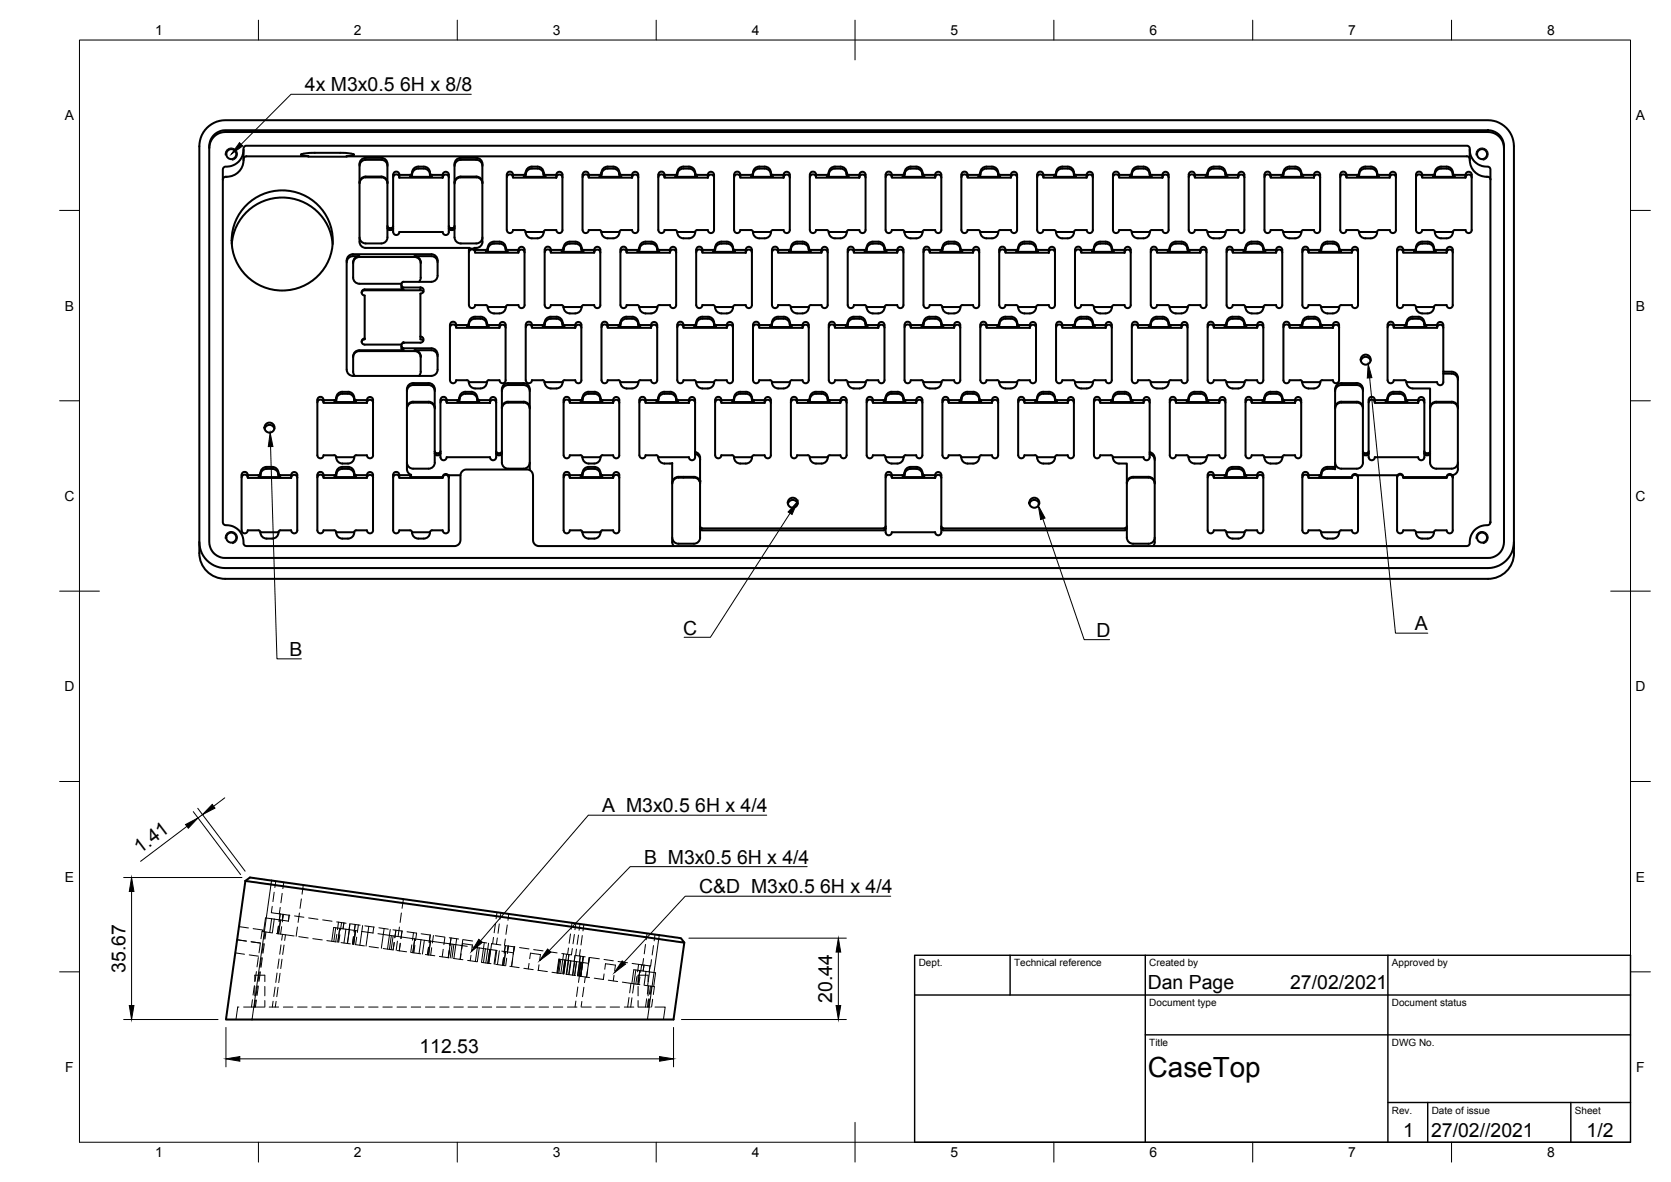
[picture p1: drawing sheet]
<svg xmlns="http://www.w3.org/2000/svg" width="420mm" height="297mm" viewBox="0 0 420 297" stroke-linecap="round" stroke-linejoin="round" font-family="sans-serif">
<defs><g id="words">
<text font-size="7" x="288.6" y="270.6">CaseTop</text>
<g font-size="4.9">
<text x="76.7" y="23">4x M3x0.5</text>
<text x="100.6" y="23">6H x 8/8</text>
<text x="171.8" y="159.5">C</text>
<text x="275.7" y="160">D</text>
<text x="355.8" y="158.4">A</text>
<text x="72.8" y="164.9">B</text>
<text x="151.4" y="204.2">A M3x0.5</text>
<text x="174.8" y="204.2">6H x 4/4</text>
<text x="35.2" y="214.7" transform="rotate(-37 35.2 214.7)">1.41</text>
<text x="161.9" y="217.1">B M3x0.5</text>
<text x="185.3" y="217.1">6H x 4/4</text>
<text x="175.8" y="224.5">C&amp;D M3x0.5</text>
<text x="206.2" y="224.5">6H x 4/4</text>
<text x="31.5" y="244.5" transform="rotate(-90 31.5 244.5)">35.67</text>
<text x="288.6" y="248.5">Dan Page</text>
<text x="324.4" y="248.6">27/02/2021</text>
<text x="209.3" y="252" transform="rotate(-90 209.3 252)">20.44</text>
<text x="105.5" y="264.5">112.53</text>
<text x="352.8" y="285.7">1</text>
<text x="359.8" y="285.6">27/02//2021</text>
<text x="398.9" y="285.8">1/2</text>
</g>
<g font-size="3.5">
<text x="39" y="8.8">1</text>
<text x="89" y="8.8">2</text>
<text x="139" y="8.8">3</text>
<text x="189" y="8.8">4</text>
<text x="239" y="8.8">5</text>
<text x="289" y="8.8">6</text>
<text x="339" y="8.8">7</text>
<text x="389" y="8.8">8</text>
<text x="16.3" y="30.2">A</text>
<text x="411.3" y="30.2">A</text>
<text x="16.3" y="78">B</text>
<text x="411.3" y="78">B</text>
<text x="16.2" y="125.9">C</text>
<text x="411.2" y="125.9">C</text>
<text x="16.2" y="173.7">D</text>
<text x="411.2" y="173.7">D</text>
<text x="16.3" y="221.6">E</text>
<text x="411.3" y="221.6">E</text>
<text x="16.4" y="269.4">F</text>
<text x="411.4" y="269.4">F</text>
<text x="39" y="290.8">1</text>
<text x="89" y="290.8">2</text>
<text x="139" y="290.8">3</text>
<text x="189" y="290.8">4</text>
<text x="239" y="290.8">5</text>
<text x="289" y="290.8">6</text>
<text x="339" y="290.8">7</text>
<text x="389" y="290.8">8</text>
</g>
<g font-size="2.5">
<text x="231" y="242.9">Dept.</text>
<text x="255" y="242.9">Technical reference</text>
<text x="289" y="242.9">Created by</text>
<text x="350" y="242.9">Approved by</text>
<text x="289" y="252.8">Document type</text>
<text x="350" y="252.8">Document status</text>
<text x="289" y="262.9">Title</text>
<text x="350" y="262.9">DWG No.</text>
<text x="350" y="279.9">Rev.</text>
<text x="360" y="279.9">Date of issue</text>
<text x="396" y="279.9">Sheet</text>
</g>
</g></defs>
<!-- layer: Visible -->
<g fill="none" stroke="#000" stroke-width=".51">
<path d="M52.6 37.2a4 4 0 0 1 4-4h317.6a4 4 0 0 1 4 4M53.6 34.1l1.4-1 1.6-.4h317.6a4 4 0 0 1 4 4.1v99.4a4 4 0 0 1-4 4h-317.6a4 4 0 0 1-4-4v-99.4l.4-1.7zM61.2 37.6v2.7M61.4 36.8l.4-.2h307a.78 .78 0 0 1 .7 1 4.4 4.4 0 0 0 4.8 4.3l.3 .3 .2 .4-.1 88.9a.84 .84 0 0 1-.9 .5 4.3 4.3 0 0 0-4.3 4.8l-.3 .3-.4 .1h-233.3a1.48 1.48 0 0 1-1.5-1.5v-16.2a1.52 1.52 0 0 0-1.5-1.5h-15.2a1.52 1.52 0 0 0-1.5 1.5v16.2a1.52 1.52 0 0 1-1.5 1.5h-52.3a.81 .81 0 0 1-.8-1 4.5 4.5 0 0 0-4.8-4.3l-.4-.7v-88.6a.78 .78 0 0 1 1-.7 4.4 4.4 0 0 0 4.3-4.8zM77.5 39.3l-1.7-.4 1-.4 2.3-.1h7.4l1.9 .2 .5 .3-1.8 .4M87.1 39.3h-25.1a.72 .72 0 0 0-.8 .7M87.1 39.3h281.7a.75 .75 0 0 1 .8 .7M369.5 37.6v2.7M61.2 40.3a4.3 4.3 0 0 1-4.7 4.2l-.5 .7M90.4 59.6a1.54 1.54 0 0 0 1.5 1.6h4a1.52 1.52 0 0 0 1.5-1.5v-18.5a1.54 1.54 0 0 0-1.5-1.5h-3.9a1.55 1.55 0 0 0-1.6 1.5v19.6a1.54 1.54 0 0 0 1.6 1.5h26M90.4 45.9a1.54 1.54 0 0 1 1.5-1.5h4a1.55 1.55 0 0 1 1.5 1.5M97.4 41.7a1.54 1.54 0 0 0-1.5-1.5h-4a1.55 1.55 0 0 0-1.5 1.5"/>
<path d="M97.4 46.1a1.54 1.54 0 0 0-1.5-1.5h-2.7a2.32 2.32 0 0 0-2.5 .6l-.3 .9M97.4 56.8l.3 .4 .6 .1M97.4 57.3l.3 .4 .2 .1M97.9 57.8h.4M98.8 56.8l-.2 .4-.2 .1M98.8 57.3l-.2 .4-.2 .1M98.9 44.5a.77 .77 0 0 1 .7-.7 .77 .77 0 0 1 .8 .7M100.4 43.9v.7h10.9M103.6 43.4l-.1 .8-.4 .2h5.5l-.4-.2-.1-.8M103.6 43.5l-.2 .4h-.3h-2.7M108.1 43.5l.3 .4h.2h2.7M108.1 43.4a1.54 1.54 0 0 0-1.5-1.5 2.47 2.47 0 0 0-2.7 .6l-.3 .9"/>
<path d="M108.1 43.9a1.54 1.54 0 0 0-1.5-1.5 2.48 2.48 0 0 0-2.7 .6l-.3 .9M111.3 43.9v.7M111.3 43.9a.76 .76 0 0 1 .8-.7 .76 .76 0 0 1 .7 .7l.1 14.4a.78 .78 0 0 1-.8 .8 .78 .78 0 0 1-.8-.8h-10.9a.78 .78 0 0 1-.8 .8 .78 .78 0 0 1-.8-.8l.1-14.4a.77 .77 0 0 1 .7-.8 .77 .77 0 0 1 .8 .8M111.3 44.6a.77 .77 0 0 1 .8-.7 .77 .77 0 0 1 .8 .7M112.9 57.3l.2 .4 .3 .1M113.3 57.8h.5M114.3 56.8l-.1 .3a.8 .8 0 0 1-1.3-.3M114.3 57.3l-.2 .4-.3 .1M114.3 45.9a1.54 1.54 0 0 1 1.5-1.5h4a1.55 1.55 0 0 1 1.5 1.5M121.3 41.2v19.6M121.3 41.2a1.54 1.54 0 0 0-1.6-1.5h-3.8a1.55 1.55 0 0 0-1.6 1.5v18.5a1.59 1.59 0 0 0 1.6 1.5h3.8a1.55 1.55 0 0 0 1.6-1.6M121.3 41.7a1.54 1.54 0 0 0-1.5-1.5h-4a1.55 1.55 0 0 0-1.5 1.5"/>
<path d="M121.3 46.1a1.51 1.51 0 0 0-1.6-1.5h-3.8a1.55 1.55 0 0 0-1.6 1.5M127.4 44.5a.77 .77 0 0 1 .8-.7 .77 .77 0 0 1 .8 .7M129 43.9v.7h10.9M129 43.9a.78 .78 0 0 0-.8-.8 .78 .78 0 0 0-.8 .8v13.9a.76 .76 0 0 0 .8 .8 .76 .76 0 0 0 .8-.8h2.7l.4 .3 .1 .2M132.2 43.4l-.1 .8-.4 .2h5.5l-.4-.2-.1-.3M132.2 58.3v.1M132.2 58.3h4.5M132.2 43.5l-.3 .4h-.2h-2.7M132.2 58.4a1.54 1.54 0 0 0 1.5 1.5M133.7 41.9a2.49 2.49 0 0 1 2.7 .6l.5 1.4h3M133.7 42.4a2.49 2.49 0 0 1 2.7 .6l.3 .9M133.7 41.9a1.55 1.55 0 0 0-1.5 1.5"/>
<path d="M133.7 42.4a1.55 1.55 0 0 0-1.5 1.5M136.7 43.4v.5M136.7 58.3v.1M139.9 43.9v.7M139.9 43.9a.77 .77 0 0 1 .8-.7 .77 .77 0 0 1 .7 .7v13.9a.76 .76 0 0 1-.8 .8 .76 .76 0 0 1-.7-.8h-2.7l-.4 .3a1.69 1.69 0 0 1-1.7 1.8h-1.4M139.9 44.6a.77 .77 0 0 1 .8-.7 .77 .77 0 0 1 .7 .7M146.5 43.9v13.9a.76 .76 0 0 0 .8 .8 .76 .76 0 0 0 .7-.8h2.7l.5 .3v.2M146.5 43.9a.77 .77 0 0 1 .8-.8 .77 .77 0 0 1 .7 .8M146.5 44.5a.77 .77 0 0 1 .8-.7 .77 .77 0 0 1 .7 .7M148 43.9v.7h10.9M151.2 43.4v.8l-.5 .2h5.5M151.2 58.3v.1"/>
<path d="M151.2 58.3h4.5M151.2 43.5l-.2 .4h-.3h-2.7M151.2 58.4a1.54 1.54 0 0 0 1.6 1.5M152.8 41.9a2.49 2.49 0 0 1 2.6 .6l.4 1.2 .4 .2M152.8 42.4a2.49 2.49 0 0 1 2.6 .6l.3 .9M152.8 41.9a1.55 1.55 0 0 0-1.6 1.5M152.8 42.4a1.55 1.55 0 0 0-1.6 1.5M155.7 43.4v.5M155.7 58.3v.1M155.7 43.9l.1 .3 .4 .2M156.2 43.9h2.7M156.2 57.8l-.4 .3a1.69 1.69 0 0 1-1.6 1.8h-1.4"/>
<path d="M158.9 43.9v.7M158.9 43.9a.77 .77 0 0 1 .8-.7 .77 .77 0 0 1 .8 .7v13.9a.77 .77 0 0 1-.8 .8 .77 .77 0 0 1-.8-.8h-2.7M158.9 44.6a.77 .77 0 0 1 .8-.7 .77 .77 0 0 1 .8 .7M165.5 43.9v13.9M165.5 57.8a.76 .76 0 0 0 .8 .8 .76 .76 0 0 0 .8-.8h2.7l.2 .1 .3 .4M165.5 43.9a.77 .77 0 0 1 .8-.8 .77 .77 0 0 1 .8 .8M165.5 44.5a.77 .77 0 0 1 .8-.7 .77 .77 0 0 1 .8 .7M167.1 43.9v.7h10.9v-.7h-2.7M170.3 43.5l-.3 .4h-.2h-2.7M170.3 43.4a1.54 1.54 0 0 1 1.5-1.5 2.48 2.48 0 0 1 2.7 .6l.4 1.2 .4 .2M170.3 43.4l-.1 .8-.4 .2h5.5M170.3 58.3v.1"/>
<path d="M170.3 58.3h4.5M174.8 43.4v.5M174.8 58.3v.1M174.8 43.9a1.54 1.54 0 0 0-1.6-1.5 2.48 2.48 0 0 0-2.6 .6l-.3 .9M174.8 43.9l.1 .3 .4 .2M175.3 57.8h2.7M175.3 57.8l-.4 .3a1.69 1.69 0 0 1-1.7 1.8 2.48 2.48 0 0 1-2.6-.6l-.3-.9M178 43.9a.77 .77 0 0 1 .8-.7 .77 .77 0 0 1 .7 .7v13.9a.77 .77 0 0 1-.7 .8 .77 .77 0 0 1-.8-.8M178 44.6a.77 .77 0 0 1 .8-.7 .77 .77 0 0 1 .7 .7M184.6 43.9v13.9M184.6 57.8a.76 .76 0 0 0 .8 .8 .76 .76 0 0 0 .7-.8h2.7l.5 .3v.2M184.6 43.9a.77 .77 0 0 1 .8-.8 .77 .77 0 0 1 .7 .8"/>
<path d="M184.6 44.5a.77 .77 0 0 1 .8-.7 .77 .77 0 0 1 .7 .7M186.1 43.9v.7h10.9v-.7h-2.7M189.3 43.5v.2l-.5 .2h-2.7M189.3 43.4a1.54 1.54 0 0 1 1.6-1.5 2.48 2.48 0 0 1 2.6 .6l.4 1.2 .4 .2M189.3 43.4v.8l-.5 .2h5.5M189.3 58.3v.1M189.3 58.3h4.5M193.8 43.4v.5M193.8 58.3v.1M193.8 43.9a1.54 1.54 0 0 0-1.5-1.5 2.48 2.48 0 0 0-2.7 .6l-.3 .9M193.8 43.9l.1 .3 .4 .2M194.3 57.8h2.7"/>
<path d="M194.3 57.8l-.4 .3a1.69 1.69 0 0 1-1.6 1.8 2.48 2.48 0 0 1-2.7-.6l-.3-.9M197 43.9a.77 .77 0 0 1 .8-.7 .77 .77 0 0 1 .8 .7v13.9a.77 .77 0 0 1-.8 .8 .77 .77 0 0 1-.8-.8M197 44.6a.77 .77 0 0 1 .8-.7 .77 .77 0 0 1 .8 .7M203.6 43.9v13.9M203.6 57.8a.76 .76 0 0 0 .8 .8 .76 .76 0 0 0 .8-.8h2.7l.4 .3 .1 .2M203.6 43.9a.77 .77 0 0 1 .8-.8 .77 .77 0 0 1 .8 .8M203.6 44.5a.77 .77 0 0 1 .8-.7 .77 .77 0 0 1 .8 .7M208.4 43.5l-.3 .4h-.2h-2.7M208.4 43.4a1.54 1.54 0 0 1 1.5-1.5 2.48 2.48 0 0 1 2.7 .6l.5 1.4h3v.7h-10.9v-.7M208.4 43.4l-.1 .8-.4 .2h5.5h-.3l-.2-.5M208.4 58.3v.1M208.4 58.3h4.5"/>
<path d="M212.9 43.4v.5M212.9 58.3v.1M212.9 43.9a1.54 1.54 0 0 0-1.6-1.5 2.48 2.48 0 0 0-2.6 .6l-.3 .9M216.1 57.8h-2.7l-.4 .3a1.69 1.69 0 0 1-1.7 1.8 2.48 2.48 0 0 1-2.6-.6l-.3-.9M216.1 43.9a.77 .77 0 0 1 .8-.7 .77 .77 0 0 1 .7 .7v13.9a.77 .77 0 0 1-.7 .8 .77 .77 0 0 1-.8-.8M216.1 44.6a.77 .77 0 0 1 .8-.7 .77 .77 0 0 1 .7 .7M222.7 43.9v13.9M222.7 57.8a.77 .77 0 0 0 .8 .8 .77 .77 0 0 0 .7-.8h2.7l.5 .3v.2M222.7 43.9a.77 .77 0 0 1 .8-.8 .77 .77 0 0 1 .7 .8M222.7 44.5a.77 .77 0 0 1 .8-.7 .77 .77 0 0 1 .7 .7M224.2 43.9v.7h10.9v-.7M227.4 58.4a1.54 1.54 0 0 0 1.6 1.5 2.49 2.49 0 0 0 2.6-.6l.3-.9"/>
<path d="M227.4 43.5l-.2 .4h-.3h-2.7M227.4 43.4v.8l-.5 .2h5.5l-.4-.2-.1-.8M227.4 58.3v.1M227.4 58.3h4.5M231.9 58.3v.1M231.9 43.4a1.54 1.54 0 0 0-1.5-1.5 2.47 2.47 0 0 0-2.7 .6l-.3 .9M231.9 43.9a1.54 1.54 0 0 0-1.5-1.5 2.48 2.48 0 0 0-2.7 .6l-.3 .9M231.9 43.5l.3 .4h.2h2.7M235.1 43.9a.77 .77 0 0 1 .8-.7 .77 .77 0 0 1 .8 .7v13.9a.77 .77 0 0 1-.8 .8 .77 .77 0 0 1-.8-.8h-2.7l-.4 .3-.1 .2M235.1 44.6a.77 .77 0 0 1 .8-.7 .77 .77 0 0 1 .8 .7M241.7 43.9v13.9M241.7 57.8a.77 .77 0 0 0 .8 .8 .77 .77 0 0 0 .8-.8h2.7l.4 .3 .1 .2"/>
<path d="M241.7 43.9a.77 .77 0 0 1 .8-.8 .77 .77 0 0 1 .8 .8M241.7 44.5a.77 .77 0 0 1 .8-.7 .77 .77 0 0 1 .8 .7M243.3 43.9v.7h10.9v-.7M246.5 58.4a1.54 1.54 0 0 0 1.5 1.5 2.49 2.49 0 0 0 2.7-.6l.3-.9M246.5 43.5l-.3 .4h-.2h-2.7M246.5 43.4l-.1 .8-.4 .2h5.5l-.4-.2-.1-.8M246.5 58.3v.1M246.5 58.3h4.5M251 58.3v.1M251 43.5l.2 .4h.3h2.7M251 43.4a1.54 1.54 0 0 0-1.6-1.5 2.47 2.47 0 0 0-2.6 .6l-.3 .9M251 43.9a1.54 1.54 0 0 0-1.6-1.5 2.48 2.48 0 0 0-2.6 .6l-.3 .9"/>
<path d="M254.2 43.9a.77 .77 0 0 1 .8-.7 .77 .77 0 0 1 .7 .7v13.9a.77 .77 0 0 1-.7 .8 .77 .77 0 0 1-.8-.8h-2.7l-.4 .3-.1 .2M254.2 44.6a.77 .77 0 0 1 .8-.7 .77 .77 0 0 1 .7 .7M260.8 43.9v13.9M260.8 57.8a.77 .77 0 0 0 .8 .8 .77 .77 0 0 0 .7-.8h2.7l.5 .3v.2M260.8 43.9a.77 .77 0 0 1 .8-.8 .77 .77 0 0 1 .7 .8M260.8 44.5a.77 .77 0 0 1 .8-.7 .77 .77 0 0 1 .7 .7M262.3 43.9v.7h10.9v-.7M265.5 58.4a1.54 1.54 0 0 0 1.6 1.5 2.49 2.49 0 0 0 2.6-.6l.3-.9M265.5 43.5l-.2 .4h-.3h-2.7M265.5 43.4v.8l-.5 .2h5.5l-.4-.2-.1-.8M265.5 58.3v.1M265.5 58.3h4.5"/>
<path d="M270 58.3v.1M270 43.5l.3 .4h.2h2.7M270 43.4a1.54 1.54 0 0 0-1.5-1.5 2.47 2.47 0 0 0-2.7 .6l-.3 .9M270 43.9a1.54 1.54 0 0 0-1.5-1.5 2.48 2.48 0 0 0-2.7 .6l-.3 .9M273.2 43.9a.77 .77 0 0 1 .8-.7 .77 .77 0 0 1 .8 .7v13.9a.77 .77 0 0 1-.8 .8 .77 .77 0 0 1-.8-.8h-2.7l-.4 .3-.1 .2M273.2 44.6a.77 .77 0 0 1 .8-.7 .77 .77 0 0 1 .8 .7M279.8 44.5a.77 .77 0 0 1 .8-.7 .77 .77 0 0 1 .8 .7M281.4 43.9a.77 .77 0 0 0-.8-.8 .77 .77 0 0 0-.8 .8v13.9a.77 .77 0 0 0 .8 .8 .77 .77 0 0 0 .8-.8h2.7l.4 .3 .1 .2M281.4 43.9v.7h10.9M284.6 43.5l-.3 .4h-.2h-2.7M284.6 58.4a1.54 1.54 0 0 0 1.5 1.5 2.49 2.49 0 0 0 2.7-.6l.3-.9M284.6 43.4l-.1 .8-.4 .2h5.5l-.4-.2-.1-.8"/>
<path d="M284.6 58.3v.1M284.6 58.3h4.5M289.1 43.5l.2 .4h.3h2.7M289.1 58.3v.1M289.1 43.4a1.54 1.54 0 0 0-1.6-1.5 2.47 2.47 0 0 0-2.6 .6l-.3 .9M289.1 43.9a1.54 1.54 0 0 0-1.6-1.5 2.48 2.48 0 0 0-2.6 .6l-.3 .9M292.3 43.9a.77 .77 0 0 1 .8-.7 .77 .77 0 0 1 .7 .7v13.9a.77 .77 0 0 1-.7 .8 .77 .77 0 0 1-.8-.8h-2.7l-.4 .3-.1 .2M292.3 44.6a.77 .77 0 0 1 .8-.7 .77 .77 0 0 1 .7 .7M292.3 43.9v.7M298.9 44.5a.77 .77 0 0 1 .8-.7 .77 .77 0 0 1 .7 .7M300.4 43.9a.77 .77 0 0 0-.7-.8 .77 .77 0 0 0-.8 .8v13.9a.77 .77 0 0 0 .8 .8 .77 .77 0 0 0 .7-.8h2.7l.3 .1 .2 .4M300.4 43.9v.7h10.9v-.7"/>
<path d="M303.6 58.4a1.54 1.54 0 0 0 1.6 1.5 2.49 2.49 0 0 0 2.6-.6l.3-.9M303.6 43.5l-.2 .4h-.3h-2.7M303.6 43.4v.8l-.5 .2h5.5l-.4-.2-.1-.8M303.6 58.3v.1M303.6 58.3h4.5M308.1 43.5l.3 .4h.2h2.7M308.1 58.3v.1M308.1 43.4a1.54 1.54 0 0 0-1.5-1.5 2.47 2.47 0 0 0-2.7 .6l-.3 .9M308.1 43.9a1.54 1.54 0 0 0-1.5-1.5 2.48 2.48 0 0 0-2.7 .6l-.3 .9M311.3 43.9a.77 .77 0 0 1 .8-.7 .77 .77 0 0 1 .8 .7v13.9a.77 .77 0 0 1-.8 .8 .77 .77 0 0 1-.8-.8h-2.7l-.4 .3-.1 .2M311.3 44.6a.77 .77 0 0 1 .8-.7 .77 .77 0 0 1 .8 .7M317.9 44.5a.77 .77 0 0 1 .8-.7 .77 .77 0 0 1 .8 .7"/>
<path d="M319.5 43.9a.77 .77 0 0 0-.8-.8 .77 .77 0 0 0-.8 .8v13.9a.77 .77 0 0 0 .8 .8 .77 .77 0 0 0 .8-.8h2.7l.2 .1 .3 .4M319.5 43.9v.7h10.9M322.7 43.5l-.1 .2-.4 .2h-2.7M322.7 58.4a1.54 1.54 0 0 0 1.5 1.5 2.49 2.49 0 0 0 2.7-.6l.3-.9M322.7 43.4l-.1 .8-.4 .2h5.5l-.4-.2-.1-.8M322.7 58.3v.1M322.7 58.3h4.5M327.2 43.5l.2 .4h.3h2.7M327.2 58.3v.1M327.2 43.4a1.54 1.54 0 0 0-1.6-1.5 2.47 2.47 0 0 0-2.6 .6l-.3 .9M327.2 43.9a1.54 1.54 0 0 0-1.6-1.5 2.48 2.48 0 0 0-2.6 .6l-.3 .9M330.4 43.9a.77 .77 0 0 1 .8-.7 .77 .77 0 0 1 .7 .7v13.9a.77 .77 0 0 1-.7 .8 .77 .77 0 0 1-.8-.8h-2.7l-.4 .3-.1 .2"/>
<path d="M330.4 44.6a.77 .77 0 0 1 .8-.7 .77 .77 0 0 1 .7 .7M330.4 43.9v.7M337 44.5a.77 .77 0 0 1 .8-.7 .77 .77 0 0 1 .7 .7M338.5 43.9a.77 .77 0 0 0-.7-.8 .77 .77 0 0 0-.8 .8v13.9a.77 .77 0 0 0 .8 .8 .77 .77 0 0 0 .7-.8h2.7M338.5 43.9v.7h10.9v-.7M338.5 43.9h2.7M341.2 57.8l.3 .1 .2 .4M341.7 58.4a1.54 1.54 0 0 0 1.6 1.5 2.5 2.5 0 0 0 2.7-.6l.3-.9M341.7 43.5l-.2 .4h-.3M341.7 43.4v.8l-.5 .2M341.7 58.3v.1M341.7 58.3h4.5"/>
<path d="M346.2 43.5l.3 .4h.2h2.7M346.2 43.4l.1 .8 .4 .2h-5.5M346.2 58.3v.1M346.3 43.4a1.54 1.54 0 0 0-1.6-1.5 2.49 2.49 0 0 0-2.7 .6l-.3 .9M346.3 43.9a1.54 1.54 0 0 0-1.6-1.5 2.49 2.49 0 0 0-2.7 .6l-.3 .9M349.5 43.9a.77 .77 0 0 1 .7-.7 .77 .77 0 0 1 .8 .7v13.9a.76 .76 0 0 1-.8 .8 .76 .76 0 0 1-.7-.8h-2.8l-.4 .3-.1 .2M349.5 44.6a.77 .77 0 0 1 .7-.7 .77 .77 0 0 1 .8 .7M356 44.5a.77 .77 0 0 1 .8-.7 .77 .77 0 0 1 .8 .7M357.6 43.9a.77 .77 0 0 0-.8-.8 .77 .77 0 0 0-.8 .8v13.9a.77 .77 0 0 0 .8 .8 .77 .77 0 0 0 .8-.8h2.7l.4 .3 .1 .2M357.6 43.9v.7h10.9v-.7M360.8 58.4a1.54 1.54 0 0 0 1.5 1.5 2.5 2.5 0 0 0 2.7-.6l.3-.9M360.8 58.3v.1"/>
<path d="M360.8 58.3h4.5M360.8 43.9l-.2 .5h-.3h5.5l-.4-.2-.1-.7 .1 .2 .4 .2h2.7M360.8 43.5l-.2 .4h-.3h-2.7M365.3 58.3v.1M365.3 43.4a1.54 1.54 0 0 0-1.6-1.5 2.49 2.49 0 0 0-2.6 .6l-.2 .4-.1 1M365.3 43.9a1.54 1.54 0 0 0-1.5-1.5 2.49 2.49 0 0 0-2.7 .6l-.3 .9M368.5 43.9a.77 .77 0 0 1 .8-.7 .77 .77 0 0 1 .8 .7l-.1 13.9a.76 .76 0 0 1-.7 .8 .76 .76 0 0 1-.8-.8h-2.7l-.4 .3-.1 .2M368.5 44.6a.77 .77 0 0 1 .8-.7 .77 .77 0 0 1 .8 .7M369.6 40.3a4.3 4.3 0 0 0 4.7 4.2l.5 .7M58.3 61.3a12.7 12.7 0 0 1 12.7-11.7 12.7 12.7 0 0 1 12.6 11.7M87.2 65.9a1.54 1.54 0 0 1 1.5-1.5h1.6a1.55 1.55 0 0 0-1.5 1.5v3.9a1.54 1.54 0 0 0 1.5 1.5M88.8 66.1a1.54 1.54 0 0 1 1.5-1.5h13.9a1.55 1.55 0 0 1 1.6 1.5"/>
<path d="M90.3 71.3h10.6l.1 1.2 .5 .2h-9.8a.77 .77 0 0 0-.8 .8 .77 .77 0 0 0 .8 .8M91.7 74.3v11a.77 .77 0 0 0-.8 .6M101 71.8v.2l.5 .2h4.2M101.5 70.8h7M101.5 70.8l-.5 .3v.2M105.7 72.2v.7h-14a.73 .73 0 0 0-.8 .7M105.7 72.2a.77 .77 0 0 1 .8 .8 .77 .77 0 0 1-.8 .8v11.5l.7 .4M105.7 72.9l.7 .4M108.5 63.9h-19.8a1.58 1.58 0 0 0-1.5 1.5v27.5a1.54 1.54 0 0 0 1.5 1.6h19.8M108.5 64.4h-4.3a1.52 1.52 0 0 1 1.6 1.5v3.9l-.4 1M108.5 63.9a1.55 1.55 0 0 1 1.5 1.5v3.9a1.54 1.54 0 0 1-1.5 1.5M108.5 64.4a1.55 1.55 0 0 1 1.5 1.5"/>
<path d="M117.9 63.4a.77 .77 0 0 1 .8-.7 .77 .77 0 0 1 .8 .7M118 62.3l.1 .5 .6-.3 .6 .3v-.5M118.1 62.3l-.2 .5v13.9a.76 .76 0 0 0 .8 .7 .76 .76 0 0 0 .7-.7h2.8h.2l.3 .5M119.3 62.3l.2 .5M119.4 62.8v.7h10.9v-.7M119.4 79.6h1.4M119.5 79.6a1.69 1.69 0 0 0-1.7 1.8l-.4 .3M120.9 79.6a1.55 1.55 0 0 1 1.5 1.5M121.3 60.8a1.64 1.64 0 0 1-2 1.5M122.6 62.3v.7l-.4 .3h5.5l-.5-.3-.1-.7M122.6 77.2h.1M122.6 77.2h4.5"/>
<path d="M122.7 62.3l-.3 .4-.2 .1h-2.8M127.1 77.2h.1M127.2 77.2a1.54 1.54 0 0 1-1.6 1.5 2.48 2.48 0 0 1-2.6-.6l-.3-.9M127.2 62.3a1.54 1.54 0 0 0-1.6-1.6 2.47 2.47 0 0 0-2.6 .7l-.3 .9M127.2 62.8a1.54 1.54 0 0 0-1.6-1.6 2.48 2.48 0 0 0-2.6 .6l-.3 1M127.2 62.3l.2 .4 .3 .1h2.6M130.4 62.8a.77 .77 0 0 1 .7-.8 .77 .77 0 0 1 .8 .8v13.9a.76 .76 0 0 1-.8 .7 .76 .76 0 0 1-.7-.7h-2.7l-.5 .2v.3M130.4 63.5a.77 .77 0 0 1 .7-.8 .77 .77 0 0 1 .8 .8M137 63.4a.77 .77 0 0 1 .7-.7 .77 .77 0 0 1 .8 .7M138.5 76.7h2.7l.4 .2 .1 .3M138.5 79.6h1.4M138.5 79.6a1.69 1.69 0 0 0-1.6 1.8l-.4 .3"/>
<path d="M138.5 62.8a.78 .78 0 0 0-.8-.8 .78 .78 0 0 0-.8 .8l.1 13.9a.77 .77 0 0 0 .7 .7 .77 .77 0 0 0 .8-.7M139.9 79.6a1.55 1.55 0 0 1 1.6 1.5M141.7 62.3l-.1 .7-.4 .3h5.5l-.4-.3-.1-.7M141.7 77.2h.1M141.7 77.2h4.5M141.7 62.3l-.2 .4-.3 .1h-2.7v.7h10.9v-.7M146.2 77.2h.1M146.2 77.2a1.54 1.54 0 0 1-1.5 1.5 2.48 2.48 0 0 1-2.7-.6l-.3-.9M146.2 62.3a1.54 1.54 0 0 0-1.5-1.6 2.47 2.47 0 0 0-2.7 .7l-.3 .9M146.2 62.8a1.54 1.54 0 0 0-1.5-1.6 2.48 2.48 0 0 0-2.7 .6l-.3 1M146.2 62.3l.3 .4 .2 .1h2.7M149.4 62.8a.77 .77 0 0 1 .8-.8 .77 .77 0 0 1 .8 .8"/>
<path d="M149.4 63.5a.77 .77 0 0 1 .8-.8 .77 .77 0 0 1 .8 .8M150.9 62.8v13.9M151 76.7a.77 .77 0 0 1-.8 .7 .77 .77 0 0 1-.8-.7h-2.7l-.4 .2-.1 .3M156 63.4a.77 .77 0 0 1 .8-.7 .77 .77 0 0 1 .8 .7M157.5 76.7h2.8M157.5 79.6h1.4M157.6 79.6a1.69 1.69 0 0 0-1.7 1.8l-.4 .3M157.6 62.8a.78 .78 0 0 0-.8-.8 .78 .78 0 0 0-.8 .8v13.9a.77 .77 0 0 0 .8 .7 .77 .77 0 0 0 .8-.7M159 79.6a1.55 1.55 0 0 1 1.5 1.5M160.3 62.8h-2.8v.7h10.9v-.7M160.3 76.7l.4 .2 .1 .3M160.7 62.3v.7l-.4 .3"/>
<path d="M160.7 77.2h.1M160.7 77.2h4.5M160.8 62.3l-.3 .4-.2 .1M165.2 62.3l.1 .7 .5 .3h-5.5M165.2 77.2h.1M165.3 77.2a1.54 1.54 0 0 1-1.6 1.5 2.48 2.48 0 0 1-2.6-.6l-.3-.9M165.3 62.3a1.54 1.54 0 0 0-1.6-1.6 2.47 2.47 0 0 0-2.6 .7l-.3 .9M165.3 62.8a1.54 1.54 0 0 0-1.6-1.6 2.48 2.48 0 0 0-2.6 .6l-.3 1M165.3 62.3l.2 .4 .3 .1h2.6M168.5 62.8a.77 .77 0 0 1 .7-.8 .77 .77 0 0 1 .8 .8v13.9a.77 .77 0 0 1-.8 .7 .77 .77 0 0 1-.7-.7h-2.7l-.5 .2v.3M168.5 63.5a.77 .77 0 0 1 .7-.8 .77 .77 0 0 1 .8 .8M175.1 63.4a.77 .77 0 0 1 .7-.7 .77 .77 0 0 1 .8 .7"/>
<path d="M176.6 76.7h2.7M176.6 79.6h1.4M176.6 79.6a1.55 1.55 0 0 0-1.6 1.5M176.6 62.8a.78 .78 0 0 0-.8-.8 .78 .78 0 0 0-.8 .8l.1 13.9a.77 .77 0 0 0 .7 .7 .77 .77 0 0 0 .8-.7M178 79.6a1.55 1.55 0 0 1 1.6 1.5M179.3 62.8h-2.7v.7h10.9M179.3 76.7h.3l.2 .5M179.8 62.3l-.2 .4-.3 .1M179.8 62.3l-.1 .7-.4 .3M179.8 77.2h.1M179.8 77.2h4.5M184.3 62.3l.1 .7 .4 .3h-5.5"/>
<path d="M184.3 77.2h.1M184.3 77.2a1.54 1.54 0 0 1-1.5 1.5 2.48 2.48 0 0 1-2.7-.6l-.3-.9M184.3 62.3a1.54 1.54 0 0 0-1.5-1.6 2.47 2.47 0 0 0-2.7 .7l-.3 .9M184.3 62.8a1.54 1.54 0 0 0-1.5-1.6 2.48 2.48 0 0 0-2.7 .6l-.3 1M184.3 62.3l.3 .4 .2 .1h2.7M187.5 62.8v.7M187.5 62.8a.77 .77 0 0 1 .8-.8 .77 .77 0 0 1 .8 .8v13.9a.77 .77 0 0 1-.8 .7 .77 .77 0 0 1-.8-.7h-2.7l-.4 .2-.1 .3M187.5 63.5a.77 .77 0 0 1 .8-.8 .77 .77 0 0 1 .8 .8M194.1 63.4a.77 .77 0 0 1 .8-.7 .77 .77 0 0 1 .8 .7M195.6 76.7h2.8M195.6 79.6h1.4M195.7 79.6a1.55 1.55 0 0 0-1.6 1.5"/>
<path d="M195.7 62.8a.78 .78 0 0 0-.8-.8 .78 .78 0 0 0-.8 .8v13.9a.77 .77 0 0 0 .8 .7 .77 .77 0 0 0 .8-.7M197.1 79.6a1.55 1.55 0 0 1 1.5 1.5M198.4 62.8h-2.8v.7h10.9v-.7M198.4 76.7h.2l.3 .5M198.9 77.2a1.54 1.54 0 0 0 1.5 1.5l1.4 .1M198.9 62.3l-.1 .3-.4 .2M198.9 62.3l-.1 .7-.4 .3M198.9 77.2h.1M198.9 77.2h4.4M201.8 60.7a2.47 2.47 0 0 0-2.6 .7l-.3 .9M201.8 61.2a2.47 2.47 0 0 0-2.6 .6l-.3 1M201.8 60.7a1.55 1.55 0 0 1 1.6 1.6"/>
<path d="M201.8 61.2a1.55 1.55 0 0 1 1.6 1.6M203.3 62.3l.1 .7 .5 .3h-5.5M203.3 77.2h.1M203.4 77.2a1.54 1.54 0 0 1-1.6 1.5M203.4 62.3v.3l.5 .2h2.6M206.6 62.8a.77 .77 0 0 1 .7-.8 .77 .77 0 0 1 .8 .8v13.9a.77 .77 0 0 1-.8 .7 .77 .77 0 0 1-.7-.7h-2.7l-.5 .2v.3M206.6 63.5a.77 .77 0 0 1 .7-.8 .77 .77 0 0 1 .8 .8M213.2 63.4a.77 .77 0 0 1 .7-.7 .77 .77 0 0 1 .8 .7M214.7 76.7h2.7h.3l.2 .5M214.7 79.6h1.4M214.7 79.6a1.55 1.55 0 0 0-1.6 1.5M214.7 62.8a.78 .78 0 0 0-.8-.8 .78 .78 0 0 0-.8 .8l.1 13.9a.77 .77 0 0 0 .7 .7 .77 .77 0 0 0 .8-.7"/>
<path d="M216.1 79.6a1.69 1.69 0 0 1 1.6 1.8l.5 .3M217.9 62.3l-.2 .4-.3 .1h-2.7v.7h10.9v-.7M217.9 77.2a1.54 1.54 0 0 0 1.6 1.5l1.4 .1M217.9 62.3l-.1 .7-.4 .3h5.5l-.4-.3-.1-.7M217.9 77.2h.1M217.9 77.2h4.5M220.9 60.7a2.47 2.47 0 0 0-2.7 .7l-.3 .9M220.9 61.2a2.47 2.47 0 0 0-2.7 .6l-.3 1M220.9 60.7a1.55 1.55 0 0 1 1.5 1.6M220.9 61.2a1.55 1.55 0 0 1 1.5 1.6M222.4 77.2h.1M222.4 77.2a1.54 1.54 0 0 1-1.5 1.5"/>
<path d="M222.4 62.3l.3 .4 .2 .1h2.7M225.6 62.8a.77 .77 0 0 1 .8-.8 .77 .77 0 0 1 .8 .8v13.9a.77 .77 0 0 1-.8 .7 .77 .77 0 0 1-.8-.7h-2.7l-.4 .2-.1 .3M225.6 63.5a.77 .77 0 0 1 .8-.8 .77 .77 0 0 1 .8 .8M232.2 63.4a.77 .77 0 0 1 .8-.7 .77 .77 0 0 1 .8 .7M233.7 79.6h1.4M233.8 79.6a1.55 1.55 0 0 0-1.6 1.5M233.8 62.8a.78 .78 0 0 0-.8-.8 .78 .78 0 0 0-.8 .8v13.9a.77 .77 0 0 0 .8 .7 .77 .77 0 0 0 .8-.7h2.7l.4 .2 .1 .3M233.8 62.8v.7h10.9v-.7M235.2 79.6a1.69 1.69 0 0 1 1.6 1.8l.4 .3M237 77.2a1.54 1.54 0 0 0 1.5 1.5l1.4 .1M237 62.3l-.3 .4-.2 .1h-2.7M237 62.3l-.1 .7-.4 .3h5.5l-.5-.3-.1-.7"/>
<path d="M237 77.2h.1M237 77.2h4.4M239.9 60.7a2.47 2.47 0 0 0-2.6 .7l-.3 .9M239.9 61.2a2.47 2.47 0 0 0-2.6 .6l-.3 1M239.9 60.7a1.55 1.55 0 0 1 1.6 1.6M239.9 61.2a1.55 1.55 0 0 1 1.6 1.6M241.4 77.2h.1M241.5 77.2a1.54 1.54 0 0 1-1.6 1.5M241.5 62.3l.2 .4 .3 .1h2.7M244.7 62.8a.77 .77 0 0 1 .7-.8 .77 .77 0 0 1 .8 .8v13.9a.77 .77 0 0 1-.8 .7 .77 .77 0 0 1-.7-.7h-2.7l-.5 .2v.3M244.7 63.5a.77 .77 0 0 1 .7-.8 .77 .77 0 0 1 .8 .8M251.3 63.4a.77 .77 0 0 1 .7-.7 .77 .77 0 0 1 .8 .7"/>
<path d="M252.8 79.6h1.4M252.8 79.6a1.55 1.55 0 0 0-1.6 1.5M252.8 62.8a.78 .78 0 0 0-.8-.8 .78 .78 0 0 0-.8 .8l.1 13.9a.77 .77 0 0 0 .7 .7 .77 .77 0 0 0 .8-.7h2.7l.4 .2 .1 .3M252.8 62.8v.7h10.9M254.2 79.6a1.69 1.69 0 0 1 1.6 1.8l.5 .3M256 62.3l-.2 .4-.3 .1h-2.7M256 77.2a1.54 1.54 0 0 0 1.6 1.5l1.4 .1M256 62.3l-.1 .7-.4 .3h5.5l-.4-.3-.1-.7M256 77.2h.1M256 77.2h4.5M259 60.7a2.47 2.47 0 0 0-2.7 .7l-.3 .9M259 61.2a2.47 2.47 0 0 0-2.7 .6l-.3 1"/>
<path d="M259 60.7a1.55 1.55 0 0 1 1.5 1.6M259 61.2a1.55 1.55 0 0 1 1.5 1.6M260.5 77.2h.1M260.5 62.3l.3 .4 .2 .1h2.7M260.5 77.2a1.54 1.54 0 0 1-1.5 1.5M263.7 62.8a.77 .77 0 0 1 .8-.8 .77 .77 0 0 1 .8 .8v13.9a.77 .77 0 0 1-.8 .7 .77 .77 0 0 1-.8-.7h-2.7l-.4 .2-.1 .3M263.7 63.5a.77 .77 0 0 1 .8-.8 .77 .77 0 0 1 .8 .8M263.7 62.8v.7M270.3 63.4a.77 .77 0 0 1 .8-.7 .77 .77 0 0 1 .8 .7M271.8 79.6h1.4M271.9 79.6a1.55 1.55 0 0 0-1.6 1.5M271.9 62.8a.78 .78 0 0 0-.8-.8 .78 .78 0 0 0-.8 .8v13.9a.77 .77 0 0 0 .8 .7 .77 .77 0 0 0 .8-.7h2.7l.4 .2 .1 .3"/>
<path d="M271.9 62.8v.7h10.9M273.3 79.6a1.69 1.69 0 0 1 1.6 1.8l.4 .3M275.1 62.3l-.3 .4-.2 .1h-2.7M275.1 62.3l-.1 .7-.4 .3h5.5l-.5-.3-.1-.7M275.1 77.2h.1M275.1 77.2h4.4M279.5 77.2h.1M279.6 62.3l.2 .4 .3 .1h2.7M279.6 62.3a1.54 1.54 0 0 0-1.6-1.6 2.47 2.47 0 0 0-2.6 .7l-.3 .9M279.6 77.2a1.54 1.54 0 0 1-1.6 1.5 2.48 2.48 0 0 1-2.6-.6l-.3-.9M279.6 62.8a1.54 1.54 0 0 0-1.6-1.6 2.48 2.48 0 0 0-2.6 .6l-.3 1M282.8 62.8a.77 .77 0 0 1 .7-.8 .77 .77 0 0 1 .8 .8v13.9a.77 .77 0 0 1-.8 .7 .77 .77 0 0 1-.7-.7h-2.7l-.5 .2v.3"/>
<path d="M282.8 63.5a.77 .77 0 0 1 .7-.8 .77 .77 0 0 1 .8 .8M282.8 62.8v.7M289.4 63.4a.77 .77 0 0 1 .7-.7 .77 .77 0 0 1 .8 .7M290.9 79.6h1.4M290.9 79.6a1.55 1.55 0 0 0-1.6 1.5M290.9 62.8a.78 .78 0 0 0-.8-.8 .78 .78 0 0 0-.8 .8l.1 13.9a.77 .77 0 0 0 .7 .7 .77 .77 0 0 0 .8-.7h2.7l.4 .2 .1 .3M290.9 62.8v.7h10.9v-.7M292.3 79.6a1.55 1.55 0 0 1 1.6 1.5M294.1 62.3l-.1 .3-.4 .2h-2.7M294.1 77.2a1.54 1.54 0 0 0 1.6 1.5M294.1 62.3l-.1 .7-.4 .3h5.5l-.4-.3-.1-.7M294.1 77.2h.1"/>
<path d="M294.1 77.2h4.5M295.7 60.7a2.49 2.49 0 0 1 2.6 .7l.3 .9M295.7 61.2a2.49 2.49 0 0 1 2.6 .6l.3 1M295.7 60.7a1.55 1.55 0 0 0-1.6 1.6M295.7 61.2a1.55 1.55 0 0 0-1.6 1.6M298.6 62.3l.3 .4 .2 .1h2.7M298.6 77.2h.1M298.6 77.2a1.54 1.54 0 0 1-1.5 1.5l-1.4 .1M301.8 62.8a.77 .77 0 0 1 .8-.8 .77 .77 0 0 1 .8 .8v13.9a.77 .77 0 0 1-.8 .7 .77 .77 0 0 1-.8-.7h-2.7l-.4 .2-.1 .3M301.8 63.5a.77 .77 0 0 1 .8-.8 .77 .77 0 0 1 .8 .8M308.4 63.4a.77 .77 0 0 1 .8-.7 .77 .77 0 0 1 .8 .7M309.9 79.6h1.4"/>
<path d="M310 79.6a1.55 1.55 0 0 0-1.6 1.5M310 62.8a.77 .77 0 0 0-.8-.8 .77 .77 0 0 0-.8 .8v13.9a.77 .77 0 0 0 .8 .7 .77 .77 0 0 0 .8-.7h2.7l.4 .2 .1 .3M310 62.8v.7h10.9v-.7M311.4 79.6a1.55 1.55 0 0 1 1.5 1.5M313.2 77.2a1.54 1.54 0 0 0 1.5 1.5M313.2 62.3l-.3 .4-.2 .1h-2.7M313.2 62.3l-.1 .7-.4 .3h5.5l-.5-.3v-.7M313.2 77.2h.1M313.2 77.2h4.5M314.7 60.7a2.49 2.49 0 0 1 2.7 .7l.3 .9M314.7 61.2a2.49 2.49 0 0 1 2.7 .6l.3 1M314.7 60.7a1.55 1.55 0 0 0-1.5 1.6"/>
<path d="M314.7 61.2a1.55 1.55 0 0 0-1.5 1.6M317.7 62.3l.2 .4 .3 .1h2.7M317.7 77.2h.1M317.7 77.2a1.54 1.54 0 0 1-1.6 1.5l-1.4 .1M320.9 62.8a.77 .77 0 0 1 .7-.8 .77 .77 0 0 1 .8 .8v13.9a.77 .77 0 0 1-.8 .7 .77 .77 0 0 1-.7-.7h-2.7l-.5 .2v.3M320.9 63.5a.77 .77 0 0 1 .7-.8 .77 .77 0 0 1 .8 .8M327.5 62.8v13.9a.77 .77 0 0 0 .7 .7 .77 .77 0 0 0 .8-.7h2.7l.4 .2 .1 .3M327.5 62.8a.77 .77 0 0 1 .7-.8 .77 .77 0 0 1 .8 .8M327.5 63.4a.77 .77 0 0 1 .7-.7 .77 .77 0 0 1 .8 .7M329 79.6h1.4M329 79.6a1.55 1.55 0 0 0-1.6 1.5M329 62.8v.7h10.9v-.7"/>
<path d="M330.4 79.6a1.55 1.55 0 0 1 1.6 1.5M332.2 77.2a1.54 1.54 0 0 0 1.6 1.5M332.2 62.3l-.2 .4-.3 .1h-2.7M332.2 62.3l-.1 .7-.4 .3h5.5M332.2 77.2h.1M332.2 77.2h4.5M333.8 60.7a2.49 2.49 0 0 1 2.6 .7l.3 .9M333.8 61.2a2.49 2.49 0 0 1 2.6 .6l.3 1M333.8 60.7a1.55 1.55 0 0 0-1.6 1.6M333.8 61.2a1.55 1.55 0 0 0-1.6 1.6M336.7 62.3l.3 .4 .2 .1M336.7 62.3l.1 .7 .4 .3"/>
<path d="M336.7 77.2h.1M336.7 77.2a1.54 1.54 0 0 1-1.5 1.5l-1.4 .1M337.2 62.8h2.7M337.2 76.7l-.4 .2-.1 .3M339.9 62.8a.77 .77 0 0 1 .8-.8 .77 .77 0 0 1 .8 .8v13.9a.77 .77 0 0 1-.8 .7 .77 .77 0 0 1-.8-.7h-2.7M339.9 63.5a.77 .77 0 0 1 .8-.8 .77 .77 0 0 1 .8 .8M351.3 63.4a.77 .77 0 0 1 .8-.7 .77 .77 0 0 1 .7 .7M352.8 62.8a.77 .77 0 0 0-.7-.8 .77 .77 0 0 0-.8 .8v13.9a.77 .77 0 0 0 .7 .7 .77 .77 0 0 0 .8-.7h2.7l.5 .2v.3M355.2 79.6h1.4M355.2 79.6a1.55 1.55 0 0 0-1.5 1.5M356 62.3v.7l-.5 .3h5.5l-.4-.3-.1-.7 .3 .4 .2 .1h2.7v.7h-10.9v-.7M356 77.2h.1"/>
<path d="M356 77.2h4.5M356 62.3l-.2 .4-.3 .1h-2.7M356.6 79.6a1.69 1.69 0 0 1 1.6 1.8l.5 .3M360.5 77.2h.1M360.6 62.3a1.54 1.54 0 0 0-1.6-1.6 2.49 2.49 0 0 0-2.7 .7l-.3 .9M360.6 77.2a1.54 1.54 0 0 1-1.6 1.5 2.49 2.49 0 0 1-2.7-.6l-.3-.9M360.6 62.8a1.54 1.54 0 0 0-1.6-1.6 2.49 2.49 0 0 0-2.7 .6l-.3 1M363.7 76.7h-2.7l-.4 .2-.1 .3M363.7 62.8a.77 .77 0 0 1 .8-.8 .77 .77 0 0 1 .8 .8v13.9a.76 .76 0 0 1-.8 .7 .76 .76 0 0 1-.8-.7M363.7 63.5a.77 .77 0 0 1 .8-.8 .77 .77 0 0 1 .8 .8M86.1 99a2.46 2.46 0 0 1 2.7 .6l.3 .9M86.1 98.5h1.4"/>
<path d="M86.1 98.5a1.66 1.66 0 0 0-1.6 2M86.1 98.9a1.55 1.55 0 0 0-1.6 1.6M87.5 98.5a1.63 1.63 0 0 1 1.5 2M88.8 89.8a1.54 1.54 0 0 1 1.5-1.6h13.9a1.55 1.55 0 0 1 1.6 1.6M91.7 85.1a.77 .77 0 0 0-.8 .7 .77 .77 0 0 0 .8 .8h9.2l.1 1.2 .4 .2M101 87l.4 .5M101.4 88h-11.1a1.55 1.55 0 0 0-1.5 1.6v3.8l.4 1.1M101.4 87.5h7.1M101.4 87.5v.5M105.7 84.6a.77 .77 0 0 1 .8 .7 .77 .77 0 0 1-.8 .8h-4.2l-.3 .1-.2 .4M108.5 88h-4.3a1.52 1.52 0 0 1 1.6 1.6v3.8l-.4 1.1M108.5 87.5a1.55 1.55 0 0 1 1.5 1.6v3.8a1.54 1.54 0 0 1-1.5 1.6"/>
<path d="M108.5 88a1.55 1.55 0 0 1 1.5 1.6M109.3 98.3a1.54 1.54 0 0 0-1.5-1.5h-3.9a1.55 1.55 0 0 0-1.6 1.5M113.1 81.7l.1 13.8a.77 .77 0 0 0 .7 .8 .77 .77 0 0 0 .8-.8M113.2 81.7a.77 .77 0 0 1 .7-.9 .77 .77 0 0 1 .8 .9M113.2 82.3a.77 .77 0 0 1 .7-.8 .77 .77 0 0 1 .8 .8M114.7 95.6h2.7M117.1 98.5h1.3M117.1 98.5a1.66 1.66 0 0 0-1.6 2M117.4 81.7h-2.7v.7h10.9v-.7h-2.7M117.4 95.5l.4 .3a1.69 1.69 0 0 0 1.7 1.8h1.3M117.9 81.1v.6M117.9 81.7l-.2 .4-.3 .1"/>
<path d="M118.5 98.5a1.63 1.63 0 0 1 1.5 2M120.8 80.1a2.42 2.42 0 0 0-2.6 .6l-.3 .9M120.9 80.1a1.55 1.55 0 0 1 1.5 1.5M122.4 81.1l.1 .8 .4 .3h-5.5M122.4 96l-4.5 .1M122.4 96v.1M122.4 81.2l.1 .2 .4 .3M122.4 96.1a1.54 1.54 0 0 1-1.5 1.5M125.6 81.7a.77 .77 0 0 1 .8-.8 .77 .77 0 0 1 .7 .8M125.6 82.4a.77 .77 0 0 1 .8-.8 .77 .77 0 0 1 .7 .8M127.1 81.7v13.9M127.1 95.5a.77 .77 0 0 1-.7 .8 .77 .77 0 0 1-.8-.8l-2.7 .1h-.2l-.3 .4"/>
<path d="M132.2 81.7v13.8a.77 .77 0 0 0 .8 .8 .77 .77 0 0 0 .8-.8M132.2 81.7a.77 .77 0 0 1 .8-.9 .77 .77 0 0 1 .8 .9M132.2 82.3a.77 .77 0 0 1 .8-.8 .77 .77 0 0 1 .8 .8M133.2 98.3a1.54 1.54 0 0 0-1.6-1.5h-3.9a1.55 1.55 0 0 0-1.5 1.5M133.7 95.6l2.8-.1 .4 .3a1.69 1.69 0 0 0 1.6 1.8h1.4M136.4 81.7h-2.7v.7h10.9v-.7h-2.7M136.9 81.1v.6M139.9 80.1a2.42 2.42 0 0 0-2.7 .6l-.3 .9M139.9 80.1a1.55 1.55 0 0 1 1.6 1.5M141.4 81.1l.1 .8 .5 .3h-5.6l.5-.3v-.2M141.4 96v.1M141.4 96l-4.5 .1"/>
<path d="M141.5 96.1a1.54 1.54 0 0 1-1.6 1.5M141.5 81.2v.2l.5 .3M144.7 81.7a.77 .77 0 0 1 .7-.8 .77 .77 0 0 1 .8 .8M144.7 82.4a.77 .77 0 0 1 .7-.8 .77 .77 0 0 1 .8 .8M146.2 81.7v13.9M146.2 95.5a.77 .77 0 0 1-.8 .8 .77 .77 0 0 1-.7-.8l-2.8 .1h-.2l-.2 .4M148 98.5h1.4M148 98.5a1.69 1.69 0 0 0-1.5 2M149.4 98.5a1.63 1.63 0 0 1 1.6 2M151.2 81.7l.1 13.8a.77 .77 0 0 0 .7 .8 .77 .77 0 0 0 .8-.8M151.3 81.7a.77 .77 0 0 1 .7-.9 .77 .77 0 0 1 .8 .9M151.3 82.3a.77 .77 0 0 1 .7-.8 .77 .77 0 0 1 .8 .8"/>
<path d="M152.8 95.6l2.7-.1 .4 .3a1.69 1.69 0 0 0 1.7 1.8h1.3M155.5 81.7h-2.7v.7h10.9v-.7h-2.7M156 81.1v.6M158.9 80.1a2.42 2.42 0 0 0-2.6 .6l-.3 .9M159 80.1a1.55 1.55 0 0 1 1.5 1.5M160.5 81.1l.1 .8 .4 .3h-5.5l.4-.3 .1-.2M160.5 96v.1M160.5 96l-4.5 .1M160.5 96.1a1.54 1.54 0 0 1-1.5 1.5M160.5 81.2l.3 .4 .2 .1M163.7 81.7a.77 .77 0 0 1 .8-.8 .77 .77 0 0 1 .7 .8M163.7 82.4a.77 .77 0 0 1 .8-.8 .77 .77 0 0 1 .7 .8"/>
<path d="M165.2 81.7v13.8a.77 .77 0 0 1-.7 .8 .77 .77 0 0 1-.8-.8l-2.7 .1h-.2l-.3 .4M167.1 98.5h1.4M167.1 98.5a1.66 1.66 0 0 0-1.6 2M168.5 98.5a1.63 1.63 0 0 1 1.5 2M170.3 81.7v13.8a.76 .76 0 0 0 .8 .8 .76 .76 0 0 0 .7-.7l2.8-.1 .2 .1 .2 .4M170.3 81.7a.77 .77 0 0 1 .8-.9 .77 .77 0 0 1 .8 .9M170.3 82.3a.77 .77 0 0 1 .8-.8 .77 .77 0 0 1 .8 .8M174.5 81.7h-2.7v.7h10.9v-.7h-2.7M175 81.2l-.2 .4-.2 .1M175 96.1a1.57 1.57 0 0 0 1.6 1.5 2.53 2.53 0 0 0 2.7-.6l.3-.9M175 81.1v.8l-.5 .3h5.6l-.5-.3-.1-.8M175 81.6a1.51 1.51 0 0 1 1.6-1.5 2.44 2.44 0 0 1 2.7 .6l.3 .9"/>
<path d="M175 96v.1M175 96h4.5M179.5 96v.1M179.6 81.2l.2 .4 .3 .1M182.8 81.7a.77 .77 0 0 1 .7-.8 .77 .77 0 0 1 .8 .8M182.8 82.4a.77 .77 0 0 1 .7-.8 .77 .77 0 0 1 .8 .8M184.3 81.7v13.8a.77 .77 0 0 1-.8 .8 .77 .77 0 0 1-.7-.8l-2.8 .1h-.2l-.2 .4M186.1 98.5h1.4M186.1 98.5a1.66 1.66 0 0 0-1.5 2M187.5 98.5a1.63 1.63 0 0 1 1.6 2M189.3 81.7l.1 13.8a.76 .76 0 0 0 .7 .8 .76 .76 0 0 0 .8-.7l2.7-.1 .4 .3 .1 .2M189.4 81.7a.77 .77 0 0 1 .7-.9 .77 .77 0 0 1 .8 .9"/>
<path d="M189.4 82.3a.77 .77 0 0 1 .7-.8 .77 .77 0 0 1 .8 .8M193.6 81.7h-2.7v.7h10.9v-.7h-2.7M194.1 81.2l-.2 .4-.3 .1M194.1 96.1a1.54 1.54 0 0 0 1.6 1.5M194.1 81.1l-.1 .8-.4 .3h5.5l-.4-.3-.1-.8M194.1 96v.1M194.1 96h4.5M195.6 80.1a2.44 2.44 0 0 1 2.7 .6l.3 .9M195.7 80.1a1.55 1.55 0 0 0-1.6 1.5M198.6 96v.1M198.6 96.1a1.54 1.54 0 0 1-1.5 1.5h-1.5M198.6 81.2l.3 .4 .2 .1"/>
<path d="M201.8 81.7a.77 .77 0 0 1 .8-.8 .77 .77 0 0 1 .7 .8M201.8 82.4a.77 .77 0 0 1 .8-.8 .77 .77 0 0 1 .7 .8M203.3 81.7v13.8a.77 .77 0 0 1-.7 .8 .77 .77 0 0 1-.8-.8l-2.7 .1h-.2l-.3 .4M205.2 98.5h1.4M205.2 98.5a1.66 1.66 0 0 0-1.6 2M206.6 98.5a1.63 1.63 0 0 1 1.5 2M208.4 81.7v13.8a.76 .76 0 0 0 .8 .8 .76 .76 0 0 0 .7-.7l2.8-.1 .4 .3v.2M208.4 81.7a.77 .77 0 0 1 .8-.9 .77 .77 0 0 1 .8 .9M208.4 82.3a.77 .77 0 0 1 .8-.8 .77 .77 0 0 1 .8 .8M212.6 81.7h-2.7v.7h10.9v-.7h-2.7M213.1 81.2l-.2 .4-.2 .1M213.1 96.1a1.54 1.54 0 0 0 1.6 1.5"/>
<path d="M213.1 81.1v.8l-.5 .3h5.6l-.3-.1-.2-.4M213.1 96l4.5 .1M213.1 96v.1M214.7 80.1a2.44 2.44 0 0 1 2.7 .6l.3 .9M214.7 80.1a1.55 1.55 0 0 0-1.6 1.5M217.6 81.1v.6M220.9 81.7a.77 .77 0 0 1 .7-.8 .77 .77 0 0 1 .8 .8M220.9 82.4a.77 .77 0 0 1 .7-.8 .77 .77 0 0 1 .8 .8M222.4 81.7v13.8a.77 .77 0 0 1-.8 .8 .77 .77 0 0 1-.7-.8l-2.8 .1-.4 .2a1.69 1.69 0 0 1-1.6 1.8h-1.4M224.2 98.5h1.4M224.2 98.5a1.66 1.66 0 0 0-1.5 2M225.6 98.5a1.63 1.63 0 0 1 1.6 2"/>
<path d="M227.4 81.7l.1 13.8a.77 .77 0 0 0 .7 .8 .77 .77 0 0 0 .8-.7l2.7-.1 .4 .3 .1 .2M227.5 81.7a.77 .77 0 0 1 .7-.9 .77 .77 0 0 1 .8 .9M227.5 82.3a.77 .77 0 0 1 .7-.8 .77 .77 0 0 1 .8 .8M231.7 81.7h-2.7v.7h10.9v-.7h-2.7M232.2 96.1a1.54 1.54 0 0 0 1.6 1.5M232.2 81.2l-.2 .4-.3 .1M232.2 81.1l-.1 .8-.4 .3h5.5M232.2 96l4.5 .1M232.2 96v.1M233.7 80.1a2.44 2.44 0 0 1 2.7 .6l.3 .9M233.8 80.1a1.55 1.55 0 0 0-1.6 1.5M236.7 81.1v.6"/>
<path d="M236.7 81.7l.3 .4 .2 .1M237.2 95.5l-.4 .3a1.69 1.69 0 0 1-1.6 1.8h-1.5M239.9 81.7a.77 .77 0 0 1 .8-.8 .77 .77 0 0 1 .7 .8M239.9 82.4a.77 .77 0 0 1 .8-.8 .77 .77 0 0 1 .7 .8M241.4 81.7v13.8a.77 .77 0 0 1-.7 .8 .77 .77 0 0 1-.8-.8l-2.7 .1M243.3 98.5h1.4M243.3 98.5a1.66 1.66 0 0 0-1.6 2M244.7 98.5a1.63 1.63 0 0 1 1.5 2M246.5 81.7v13.9M246.5 95.5a.77 .77 0 0 0 .8 .8 .77 .77 0 0 0 .8-.7l2.7-.1 .4 .3v.2M246.5 81.7a.77 .77 0 0 1 .8-.9 .77 .77 0 0 1 .8 .9M246.5 82.3a.77 .77 0 0 1 .8-.8 .77 .77 0 0 1 .8 .8"/>
<path d="M250.7 81.7h-2.6v.7h10.9v-.7h-2.8M251.2 81.2l-.2 .4-.2 .1M251.2 81.6a1.51 1.51 0 0 1 1.6-1.5 2.44 2.44 0 0 1 2.7 .6l.3 .9M251.2 81.1v.8l-.4 .3h5.4M251.2 96l4.5 .1M251.2 96v.1M255.7 81.1v.6M255.8 81.7l.2 .4 .3 .1M256.3 95.5l-.5 .3a1.69 1.69 0 0 1-1.6 1.8 2.48 2.48 0 0 1-2.7-.6l-.3-.9M259 81.7a.77 .77 0 0 1 .7-.8 .77 .77 0 0 1 .8 .8M259 82.4a.77 .77 0 0 1 .7-.8 .77 .77 0 0 1 .8 .8M260.5 81.7v13.8a.77 .77 0 0 1-.8 .8 .77 .77 0 0 1-.7-.8l-2.8 .1"/>
<path d="M262.3 98.5h1.4M262.3 98.5a1.66 1.66 0 0 0-1.5 2M263.7 98.5a1.63 1.63 0 0 1 1.6 2M265.5 81.7v13.9M265.6 95.5a.77 .77 0 0 0 .7 .8 .77 .77 0 0 0 .8-.7l2.7-.1 .3 .1 .2 .4M265.6 81.7a.77 .77 0 0 1 .7-.9 .77 .77 0 0 1 .8 .9M265.6 82.3a.77 .77 0 0 1 .7-.8 .77 .77 0 0 1 .8 .8M269.8 81.7h-2.7v.7h10.9v-.7h-2.7M270.3 81.2l-.2 .4-.3 .1M270.3 81.6a1.51 1.51 0 0 1 1.5-1.5 2.44 2.44 0 0 1 2.7 .6l.3 .9M270.3 81.1l-.1 .8-.4 .3h5.5M270.3 96l4.5 .1"/>
<path d="M270.3 96v.1M274.8 81.1v.6M274.8 81.7l.3 .4 .2 .1M275.3 95.5l-.4 .3a1.69 1.69 0 0 1-1.6 1.8 2.48 2.48 0 0 1-2.7-.6l-.3-.9M278 81.7a.77 .77 0 0 1 .8-.8 .77 .77 0 0 1 .7 .8M278 82.4a.77 .77 0 0 1 .8-.8 .77 .77 0 0 1 .7 .8M279.5 81.7v13.8a.77 .77 0 0 1-.7 .8 .77 .77 0 0 1-.8-.8l-2.7 .1M281.4 98.5h1.4M281.4 98.5a1.66 1.66 0 0 0-1.6 2M282.8 98.5a1.66 1.66 0 0 1 1.5 2M284.6 81.7v13.9M284.6 95.5a.77 .77 0 0 0 .8 .8 .77 .77 0 0 0 .8-.7l2.7-.1 .4 .3v.2"/>
<path d="M284.6 81.7a.77 .77 0 0 1 .8-.9 .77 .77 0 0 1 .8 .9M284.6 82.3a.77 .77 0 0 1 .8-.8 .77 .77 0 0 1 .8 .8M288.8 81.7h-2.6v.7h10.9v-.7h-2.8M289.3 81.2l-.2 .4-.2 .1M289.3 96.1a1.57 1.57 0 0 0 1.6 1.5 2.53 2.53 0 0 0 2.7-.6l.3-.9M289.3 81.1v.8l-.5 .3h5.6l-.5-.3v-.8M289.3 81.6a1.51 1.51 0 0 1 1.6-1.5 2.44 2.44 0 0 1 2.7 .6l.3 .9M289.3 96v.1M289.3 96h4.6M293.9 81.2v.2l.5 .3M293.9 96v.1M297.1 81.7a.77 .77 0 0 1 .7-.8 .77 .77 0 0 1 .8 .8"/>
<path d="M297.1 82.4a.77 .77 0 0 1 .7-.8 .77 .77 0 0 1 .8 .8M298.6 81.7v13.8a.77 .77 0 0 1-.8 .8 .77 .77 0 0 1-.7-.8l-2.8 .1h-.2l-.2 .4M300.4 98.5h1.4M300.4 98.5a1.66 1.66 0 0 0-1.5 2M301.8 99a2.42 2.42 0 0 0-2.6 .6l-.3 .9M301.8 98.5a1.66 1.66 0 0 1 1.6 2M301.8 98.9a1.55 1.55 0 0 1 1.6 1.6M303.7 81.7v13.8a.77 .77 0 0 0 .7 .8 .77 .77 0 0 0 .8-.7l2.7-.1 .4 .3 .1 .2M303.7 81.7a.77 .77 0 0 1 .7-.9 .77 .77 0 0 1 .8 .9M303.7 82.3a.77 .77 0 0 1 .7-.8 .77 .77 0 0 1 .8 .8M307.9 81.7h-2.7v.7h10.9v-.7h-2.7M308.4 96.1a1.57 1.57 0 0 0 1.5 1.5 2.53 2.53 0 0 0 2.7-.6l.3-.9"/>
<path d="M308.4 81.2l-.2 .4-.3 .1M308.4 81.1l-.1 .8-.4 .3h5.5l-.4-.3-.1-.8M308.4 81.6a1.51 1.51 0 0 1 1.5-1.5 2.44 2.44 0 0 1 2.7 .6l.3 .9M308.4 96v.1M308.4 96h4.5M312.9 81.2l.3 .4 .2 .1M312.9 96v.1M316.1 81.7a.77 .77 0 0 1 .8-.8 .77 .77 0 0 1 .7 .8M316.1 82.4a.77 .77 0 0 1 .8-.8 .77 .77 0 0 1 .7 .8M317.6 81.7v13.8a.77 .77 0 0 1-.7 .8 .77 .77 0 0 1-.8-.8l-2.7 .1h-.2l-.3 .4M319.5 98.5h1.4M319.5 98.5a1.66 1.66 0 0 0-1.6 2"/>
<path d="M320.9 99a2.42 2.42 0 0 0-2.7 .6l-.3 .9M320.9 98.5a1.66 1.66 0 0 1 1.5 2M320.9 98.9a1.55 1.55 0 0 1 1.5 1.6M322.7 81.7v13.8a.77 .77 0 0 0 .8 .8 .77 .77 0 0 0 .8-.7l2.7-.1 .4 .3v.2M322.7 81.7a.77 .77 0 0 1 .8-.9 .77 .77 0 0 1 .8 .9M322.7 82.3a.77 .77 0 0 1 .8-.8 .77 .77 0 0 1 .8 .8M326.9 81.7h-2.6v.7h10.9v-.7h-2.8M327.4 96.1a1.57 1.57 0 0 0 1.6 1.5 2.53 2.53 0 0 0 2.7-.6l.3-.9M327.4 81.2l-.2 .4-.2 .1M327.4 81.1v.8l-.5 .3h5.6l-.5-.3v-.8M327.4 81.6a1.51 1.51 0 0 1 1.6-1.5 2.44 2.44 0 0 1 2.7 .6l.3 .9M327.4 96v.1"/>
<path d="M327.4 96h4.6M332 81.2v.2l.5 .3M332 96v.1M335.2 81.7a.77 .77 0 0 1 .7-.8 .77 .77 0 0 1 .8 .8M335.2 82.4a.77 .77 0 0 1 .7-.8 .77 .77 0 0 1 .8 .8M336.7 81.7v13.8a.77 .77 0 0 1-.8 .8 .77 .77 0 0 1-.7-.8l-2.8 .1h-.2l-.2 .4M342.2 90.6a1.26 1.26 0 0 1 1.2-.9 1.26 1.26 0 0 1 1.2 .9M342.7 98.3a1.54 1.54 0 0 0-1.5-1.5h-4a1.55 1.55 0 0 0-1.5 1.5M348.9 81.7v13.9M348.9 95.5a.76 .76 0 0 0 .8 .8 .76 .76 0 0 0 .7-.7l2.8-.1 .2 .1 .3 .4M348.9 81.7a.77 .77 0 0 1 .8-.9 .77 .77 0 0 1 .8 .9M348.9 82.3a.77 .77 0 0 1 .8-.8 .77 .77 0 0 1 .8 .8"/>
<path d="M350.4 98.5h1.4M350.4 98.5a1.66 1.66 0 0 0-1.5 2M351.8 98.5a1.63 1.63 0 0 1 1.6 2M353.1 81.7h-2.7v.7h10.9v-.7h-2.7M353.7 96.1a1.57 1.57 0 0 0 1.5 1.5h4.4v15.8M353.7 81.2l-.3 .4-.2 .1M353.7 81.6a1.51 1.51 0 0 1 1.5-1.5 2.44 2.44 0 0 1 2.7 .6l.3 .9M353.7 81.1l-.1 .8-.4 .3h5.4M353.7 96v.1M353.7 96h7.6M358.1 81.1v.6M358.2 81.7l.2 .4 .3 .1"/>
<path d="M361.4 81.7a.77 .77 0 0 1 .7-.8 .77 .77 0 0 1 .8 .8M361.4 82.4a.77 .77 0 0 1 .7-.8 .77 .77 0 0 1 .8 .8M362.9 81.7v11.7h2.1a1.55 1.55 0 0 1 1.6 1.6M362.9 93.4v.5h2.1a1.55 1.55 0 0 1 1.6 1.5M362.9 93.9v2.1a.77 .77 0 0 1-.8 .8 .77 .77 0 0 1-.7-.8M366.6 95v22.9M62.3 119.4a.77 .77 0 0 0-.8-.8 .77 .77 0 0 0-.8 .8v13.9a.77 .77 0 0 0 .8 .7 .77 .77 0 0 0 .8-.7h2.7h.3l.2 .5M65.5 118.9l-.2 .4-.3 .1h-2.7M66.5 107.8a1.26 1.26 0 0 1 1.3-1 1.26 1.26 0 0 1 1.2 1M67 117.3a2.5 2.5 0 0 1 2.7 .7l.2 .4 .1 1M67 117.8a2.5 2.5 0 0 1 2.7 .6l.4 1.2 .4 .3h-5.5l.4-.3a1.65 1.65 0 0 1 1.6-1.8M67 117.3a1.65 1.65 0 0 0-1.5 2.1"/>
<path d="M70 118.9l.1 .3 .4 .2h2.7v.7h-10.9v-.7M73.2 119.4a.77 .77 0 0 1 .8-.8 .77 .77 0 0 1 .8 .8M74.7 119.4l.1 13.9a.77 .77 0 0 1-.8 .7 .77 .77 0 0 1-.8-.7M79.8 101.1a.77 .77 0 0 1 .8-.7 .77 .77 0 0 1 .7 .7M81.3 100.5a.77 .77 0 0 0-.7-.8 .77 .77 0 0 0-.8 .8v13.9a.77 .77 0 0 0 .8 .8 .77 .77 0 0 0 .7-.8h2.8l.2 .1 .3 .4M81.3 119.4a.77 .77 0 0 0-.7-.8 .77 .77 0 0 0-.8 .8v13.9a.77 .77 0 0 0 .8 .7 .77 .77 0 0 0 .7-.7h2.8h.2l.3 .5M81.3 119.4v.7h10.9v-.7h-2.7M81.3 100.5v.7h10.9v-.7h-2.7M84.5 114.9v.1a1.54 1.54 0 0 0 1.6 1.5M84.5 114.9h4.5M84.6 100.1l-.3 .4h-.2h-2.8M84.6 118.9l-.3 .4-.2 .1h-2.8"/>
<path d="M84.6 100.5l-.3 .5h-.2h5.4M86.1 117.3a2.5 2.5 0 0 1 2.7 .7l.2 .4v1M86.1 117.8a2.5 2.5 0 0 1 2.7 .6l.3 1.2 .4 .3M86.1 117.3a1.65 1.65 0 0 0-1.6 2.1M86.1 117.8a1.65 1.65 0 0 0-1.6 1.8l-.4 .3h5.4M89 114.9a1.5 1.5 0 0 1-1.5 1.6h-1.4M89 100.1l.1 .2 .4 .2M89 118.9l.1 .3 .4 .2M89 100.5l.1 .3 .4 .2M89.5 114.4h2.7M89.5 114.4l-.2 .1-.3 .4M92.3 100.5a.77 .77 0 0 1 .7-.7 .77 .77 0 0 1 .8 .7"/>
<path d="M92.3 119.4a.77 .77 0 0 1 .7-.8 .77 .77 0 0 1 .8 .8M92.3 101.2a.77 .77 0 0 1 .7-.7 .77 .77 0 0 1 .8 .7M93.8 100.5v13.9a.77 .77 0 0 1-.8 .8 .77 .77 0 0 1-.7-.8M93.8 119.4v13.9a.77 .77 0 0 1-.8 .7 .77 .77 0 0 1-.7-.7M100.4 119.4a.77 .77 0 0 0-.8-.8 .77 .77 0 0 0-.8 .8v13.9a.77 .77 0 0 0 .8 .7 .77 .77 0 0 0 .8-.7h2.7h.3l.2 .5M100.4 119.4v.7h10.9v-.2M102.3 102.5a1.51 1.51 0 0 1 1.6-1.5h3.9a1.55 1.55 0 0 1 1.5 1.5M103.4 119.3v.5M103.4 119.8l-.3 .1h8.2M103.4 119.3l-3 .1M103.9 101.2h3.9M103.9 101.2a1.55 1.55 0 0 0-1.6 1.5"/>
<path d="M107.8 101.2a1.55 1.55 0 0 1 1.5 1.5M109.3 113.4v2.8a1.54 1.54 0 0 1-1.5 1.6h-3.9a1.55 1.55 0 0 1-1.6-1.6M109.3 113.4v-15.6a1.54 1.54 0 0 0-1.5-1.5h-3.9a1.55 1.55 0 0 0-1.6 1.5v20.1l.4 1 .7 .4M110.8 113.9l-.3 .4a.89 .89 0 0 1-1.1-.2l-.1-.2M110.8 113.4l-.1 .3a.8 .8 0 0 1-1.4-.3M110.8 101.1a.77 .77 0 0 1 .7-.7 .77 .77 0 0 1 .8 .7M111.3 119.9a.77 .77 0 0 1 .8-.8 .77 .77 0 0 1 .8 .8M112.3 100.5a.78 .78 0 0 0-.8-.8 .78 .78 0 0 0-.8 .8l.1 14.4a.77 .77 0 0 0 .7 .8 .77 .77 0 0 0 .8-.8h10.9a.77 .77 0 0 0 .8 .8 .77 .77 0 0 0 .8-.8v-14.4M112.3 100.5v.7h10.9M112.3 100.5h2.7M115.5 100.1l-.2 .4h-.3M115.5 100.5l-.2 .5h-.3"/>
<path d="M115.8 119.4h-3l.1 13.9a.77 .77 0 0 1-.8 .7 .77 .77 0 0 1-.8-.7h-2.7l-.4 .2-.1 .3M120 100.5a1.54 1.54 0 0 0-1.5-1.6 2.48 2.48 0 0 0-2.7 .7l-.3 .9M120 100.1l.1 .2 .4 .2h2.7v.7M120 100.5l.1 .3 .4 .2h-5.5M123.2 100.5a.77 .77 0 0 1 .8-.7 .77 .77 0 0 1 .8 .7M123.2 101.2a.77 .77 0 0 1 .8-.7 .77 .77 0 0 1 .8 .7M124.8 113.9l.2 .4 .7 .1M124.8 113.4l.2 .4 .7 .1M126.2 113.9l-.3 .4-.2 .1M126.2 113.4l-.3 .4-.2 .1M126.2 102.5a1.51 1.51 0 0 1 1.5-1.5h3.9a1.55 1.55 0 0 1 1.6 1.5M127.7 101.2h3.9"/>
<path d="M127.8 101.2a1.55 1.55 0 0 0-1.6 1.5M131.6 101.2a1.55 1.55 0 0 1 1.6 1.5M133.2 116.2a1.54 1.54 0 0 1-1.6 1.6h-3.9a1.55 1.55 0 0 1-1.5-1.6v-18.4a1.54 1.54 0 0 1 1.6-1.5h3.8a1.55 1.55 0 0 1 1.6 1.5v20.3M141.7 100.5v13.9M141.7 119.4v13.9M141.7 114.4a.76 .76 0 0 0 .8 .8 .76 .76 0 0 0 .8-.8h2.7l.2 .1 .3 .4M141.7 100.5a.77 .77 0 0 1 .8-.8 .77 .77 0 0 1 .8 .8M141.7 119.4a.77 .77 0 0 1 .8-.8 .77 .77 0 0 1 .8 .8M141.7 101.1a.77 .77 0 0 1 .8-.7 .77 .77 0 0 1 .8 .7M146.5 114.9v.1a1.54 1.54 0 0 0 1.5 1.5 2.49 2.49 0 0 0 2.7-.6l.3-1M146.5 119.4a1.68 1.68 0 0 1 1.5-2.1 2.48 2.48 0 0 1 2.7 .7l.2 .4 .1 1M146.5 114.9h4.5"/>
<path d="M146.5 100.1l-.3 .4h-.2h-2.7M146.5 118.9l-.1 .3-.4 .2h-2.7M146.8 118.4a3 3 0 0 1 3.9 0l.3 1.2 .5 .3h-5.5l.4-.3zM151 100.5a1.54 1.54 0 0 0-1.6-1.6 2.48 2.48 0 0 0-2.6 .7l-.3 .9M151 100.1l.2 .4h.3h2.7v.7h-10.9v-.7M151 118.9v.3l.5 .2h2.7v.7h-10.9v-.7M151 100.5l.2 .5h.3h-5.5h.2l.3-.5M154.2 114.4h-2.7l-.3 .1-.2 .4M154.2 100.5a.77 .77 0 0 1 .8-.7 .77 .77 0 0 1 .7 .7M154.2 119.4a.77 .77 0 0 1 .8-.8 .77 .77 0 0 1 .7 .8M154.2 101.2a.77 .77 0 0 1 .8-.7 .77 .77 0 0 1 .7 .7M155.7 100.5v13.9a.77 .77 0 0 1-.7 .8 .77 .77 0 0 1-.8-.8"/>
<path d="M155.7 119.4v13.9a.77 .77 0 0 1-.7 .7 .77 .77 0 0 1-.8-.7M160.8 100.5v13.9M160.8 114.4a.76 .76 0 0 0 .7 .8 .76 .76 0 0 0 .8-.8h2.7l.5 .2v.3M160.8 100.5a.77 .77 0 0 1 .8-.8 .77 .77 0 0 1 .7 .8M160.8 101.1a.77 .77 0 0 1 .8-.7 .77 .77 0 0 1 .7 .7M165.5 114.9v.1a1.54 1.54 0 0 0 1.6 1.5l1.9-.1v19.8l.4 1M165.5 100.1l-.2 .4h-.3h-2.7M165.5 114.9h7.7M170 100.5a1.54 1.54 0 0 0-1.5-1.6 2.48 2.48 0 0 0-2.7 .7l-.3 .9M170 100.1l.1 .2 .4 .2h2.7v.7h-10.9v-.7M170 100.5l.1 .3 .4 .2h-5.5h.3l.2-.5M173.2 100.5a.77 .77 0 0 1 .8-.7 .77 .77 0 0 1 .8 .7"/>
<path d="M173.2 101.2a.77 .77 0 0 1 .8-.7 .77 .77 0 0 1 .8 .7M174.8 100.5v14.4a.77 .77 0 0 1-.8 .8 .77 .77 0 0 1-.8-.8M174.8 113.6a1.54 1.54 0 0 1 1.2 1.5M174.8 114.1a1.54 1.54 0 0 1 1.2 1.5M176 115.1v20M179.8 100.5v13.9M179.8 114.4a.76 .76 0 0 0 .8 .8 .76 .76 0 0 0 .8-.8h2.7l.4 .2 .1 .3M179.8 100.5a.77 .77 0 0 1 .8-.8 .77 .77 0 0 1 .8 .8M179.8 101.1a.77 .77 0 0 1 .8-.7 .77 .77 0 0 1 .8 .7M184.6 114.9v.1a1.54 1.54 0 0 0 1.5 1.5 2.49 2.49 0 0 0 2.7-.6l.3-1M184.6 100.1l-.3 .4h-.2h-2.7M184.6 114.9h4.5"/>
<path d="M189.1 100.5a1.54 1.54 0 0 0-1.6-1.6 2.48 2.48 0 0 0-2.6 .7l-.3 .9M189.1 100.1l.2 .4h.3h2.7v.7h-10.9v-.7M189.1 100.5l.2 .5h.3h-5.5h.2l.3-.5M192.3 114.4h-2.7l-.3 .1-.2 .4M192.3 100.5a.77 .77 0 0 1 .8-.7 .77 .77 0 0 1 .7 .7M192.3 101.2a.77 .77 0 0 1 .8-.7 .77 .77 0 0 1 .7 .7M193.8 100.5v13.9a.77 .77 0 0 1-.7 .8 .77 .77 0 0 1-.8-.8M198.9 101.1a.77 .77 0 0 1 .8-.7 .77 .77 0 0 1 .7 .7M200.4 100.5a.78 .78 0 0 0-.8-.8 .78 .78 0 0 0-.7 .8v13.9a.76 .76 0 0 0 .7 .8 .76 .76 0 0 0 .8-.8h2.7l.5 .2v.3M203.6 114.9v.1a1.54 1.54 0 0 0 1.6 1.5 2.49 2.49 0 0 0 2.6-.6l.3-1M203.6 100.1l-.2 .4h-.3h-2.7M203.6 114.9h4.5"/>
<path d="M208.1 100.5a1.54 1.54 0 0 0-1.5-1.6 2.48 2.48 0 0 0-2.7 .7l-.3 .9M208.1 100.1l.1 .2 .4 .2h2.7v.7h-10.9v-.7M208.1 100.5l.1 .3 .4 .2h-5.5h.3l.2-.5M211.3 100.5a.77 .77 0 0 1 .8-.7 .77 .77 0 0 1 .8 .7M211.3 101.2a.77 .77 0 0 1 .8-.7 .77 .77 0 0 1 .8 .7M212.9 100.5v13.9a.77 .77 0 0 1-.8 .8 .77 .77 0 0 1-.8-.8h-2.7l-.2 .1-.3 .4M217.9 101.1a.77 .77 0 0 1 .8-.7 .77 .77 0 0 1 .8 .7M219.5 100.5a.78 .78 0 0 0-.8-.8 .78 .78 0 0 0-.8 .8v13.9a.77 .77 0 0 0 .8 .8 .77 .77 0 0 0 .8-.8h2.7l.4 .2 .1 .3M222.7 100.1l-.3 .4h-.2h-2.7v.7h10.9M222.7 114.9v.1a1.54 1.54 0 0 0 1.5 1.5 2.49 2.49 0 0 0 2.7-.6l.3-1M222.7 114.9h4.5M222.7 119.4v14.4"/>
<path d="M222.7 119.4a.77 .77 0 0 1 .8-.8 .77 .77 0 0 1 .7 .8M224.2 119.4v.7h10.9M227.2 100.5a1.54 1.54 0 0 0-1.6-1.6 2.48 2.48 0 0 0-2.6 .7l-.3 .9M227.2 100.1l.2 .4h.3h2.7v.7M227.2 100.5l.2 .5h.3h-5.5h.2l.3-.5M227.4 118.9l-.2 .4-.3 .1h-2.7M227.4 119.4a1.65 1.65 0 0 1 1.6-2.1 2.48 2.48 0 0 1 2.6 .7l.3 .4v1M227.7 118.4a3 3 0 0 1 3.9 0l.4 1.2 .4 .3h-5.5l.5-.3zM230.4 100.5a.77 .77 0 0 1 .8-.7 .77 .77 0 0 1 .7 .7M230.4 101.2a.77 .77 0 0 1 .8-.7 .77 .77 0 0 1 .7 .7M231.9 100.5v13.9a.77 .77 0 0 1-.7 .8 .77 .77 0 0 1-.8-.8h-2.7l-.3 .1-.2 .4M231.9 118.9l.1 .3 .4 .2h2.7v.7"/>
<path d="M235.1 119.4a.77 .77 0 0 1 .8-.8 .77 .77 0 0 1 .8 .8M236.7 119.4v14.3a.77 .77 0 0 1-.8 .8 .77 .77 0 0 1-.8-.8l-10.9 .1a.77 .77 0 0 1-.7 .7 .77 .77 0 0 1-.8-.8M237 101.1a.77 .77 0 0 1 .8-.7 .77 .77 0 0 1 .7 .7M238.5 100.5a.78 .78 0 0 0-.8-.8 .78 .78 0 0 0-.7 .8v13.9a.77 .77 0 0 0 .7 .8 .77 .77 0 0 0 .8-.8h2.7l.5 .2v.3M241.7 114.9v.1a1.54 1.54 0 0 0 1.6 1.5 2.49 2.49 0 0 0 2.6-.6l.3-1M241.7 100.1l-.2 .4h-.3h-2.7M241.7 114.9h4.5M246.2 100.5a1.54 1.54 0 0 0-1.5-1.6 2.48 2.48 0 0 0-2.7 .7l-.3 .9M246.2 100.1l.3 .4h.2h2.7v.7h-10.9v-.7M246.2 100.5l.3 .5h.2h-5.5h.3l.2-.5M249.4 100.5a.77 .77 0 0 1 .8-.7 .77 .77 0 0 1 .8 .7M249.4 101.2a.77 .77 0 0 1 .8-.7 .77 .77 0 0 1 .8 .7"/>
<path d="M251 100.5v13.9a.77 .77 0 0 1-.8 .8 .77 .77 0 0 1-.8-.8h-2.7l-.2 .1-.3 .4M256 101.1a.77 .77 0 0 1 .8-.7 .77 .77 0 0 1 .8 .7M257.6 100.5a.78 .78 0 0 0-.8-.8 .78 .78 0 0 0-.8 .8v13.9a.77 .77 0 0 0 .8 .8 .77 .77 0 0 0 .8-.8h2.7M257.6 100.5v.7h10.9M257.6 100.5h2.7M260.3 114.4l.4 .2 .1 .3M260.8 100.1l-.3 .4h-.2M260.8 114.9v.1a1.54 1.54 0 0 0 1.5 1.5 2.49 2.49 0 0 0 2.7-.6l.3-1M260.8 100.5l-.3 .5h-.2M260.8 114.9h4.5M265.3 100.1l.2 .4h.3h2.7v.7M265.3 100.5l.2 .5h.3h-5.5"/>
<path d="M265.3 100.5a1.54 1.54 0 0 0-1.6-1.6 2.48 2.48 0 0 0-2.6 .7l-.3 .9M268.5 100.5a.77 .77 0 0 1 .8-.7 .77 .77 0 0 1 .7 .7M268.5 101.2a.77 .77 0 0 1 .8-.7 .77 .77 0 0 1 .7 .7M270 100.5v13.9a.77 .77 0 0 1-.7 .8 .77 .77 0 0 1-.8-.8h-2.7l-.3 .1-.2 .4M275.1 101.1a.77 .77 0 0 1 .8-.7 .77 .77 0 0 1 .7 .7M276.6 100.5a.78 .78 0 0 0-.8-.8 .78 .78 0 0 0-.7 .8v13.9a.77 .77 0 0 0 .8 .8 .77 .77 0 0 0 .7-.8h2.7M276.6 100.5v.7h10.9M276.6 100.5h2.7M279.3 114.4l.5 .2v.3M279.8 114.9v.1a1.54 1.54 0 0 0 1.6 1.5h1.9v15.8M279.8 100.1v.2l-.5 .2M279.8 100.5v.3l-.5 .2"/>
<path d="M284.3 100.1l.3 .4h.2h2.7v.7M284.3 100.5l.3 .5h.2h-5.5M284.3 100.5a1.54 1.54 0 0 0-1.5-1.6 2.48 2.48 0 0 0-2.7 .7l-.3 .9M287.5 100.5a.77 .77 0 0 1 .8-.7 .77 .77 0 0 1 .8 .7M287.5 101.2a.77 .77 0 0 1 .8-.7 .77 .77 0 0 1 .8 .7M289.1 100.5v14.4a.77 .77 0 0 1-.8 .8 .77 .77 0 0 1-.8-.8h-7.7M289.1 113.6a1.54 1.54 0 0 1 1.2 1.5v21.1l-.3 1M289.1 114.1a1.54 1.54 0 0 1 1.2 1.5M294.1 101.1a.77 .77 0 0 1 .8-.7 .77 .77 0 0 1 .8 .7M295.7 100.5a.77 .77 0 0 0-.8-.8 .77 .77 0 0 0-.8 .8v13.9a.77 .77 0 0 0 .8 .8 .77 .77 0 0 0 .8-.8h2.7M295.7 100.5v.7h10.9M295.7 100.5h2.7"/>
<path d="M298.4 114.4l.4 .2 .1 .3M298.9 100.1l-.3 .4h-.2M298.9 114.9v.1a1.54 1.54 0 0 0 1.5 1.5h1.4M298.9 100.5l-.3 .5h-.2M298.9 114.9h4.5M303.4 100.1l.2 .4h.3h2.7v.7M303.4 100.5l.2 .5h.3h-5.5M303.4 114.9v.1a1.54 1.54 0 0 1-1.6 1.5M305.2 119.4a.77 .77 0 0 0-.8-.8 .77 .77 0 0 0-.7 .8v13.9a.77 .77 0 0 0 .7 .7 .77 .77 0 0 0 .8-.7h2.7l.4 .2 .1 .3M305.2 119.4v.7h10.9M306.6 100.5a.77 .77 0 0 1 .8-.7 .77 .77 0 0 1 .7 .7M306.6 101.2a.77 .77 0 0 1 .8-.7 .77 .77 0 0 1 .7 .7"/>
<path d="M308.1 100.5v13.9a.77 .77 0 0 1-.7 .8 .77 .77 0 0 1-.8-.8h-2.7l-.3 .1-.2 .4M308.4 118.9l-.2 .4-.3 .1h-2.7M308.4 119.4a1.65 1.65 0 0 1 1.6-2.1 2.48 2.48 0 0 1 2.6 .7l.2 .4 .1 1M308.7 118.4a3 3 0 0 1 3.9 0l.4 1.2 .4 .3h-5.5l.4-.3zM312.9 118.9l.1 .3 .4 .2h2.7v.7M313.2 101.1a.77 .77 0 0 1 .8-.7 .77 .77 0 0 1 .7 .7M314.7 100.5a.77 .77 0 0 0-.7-.8 .77 .77 0 0 0-.8 .8v13.9a.77 .77 0 0 0 .7 .8 .77 .77 0 0 0 .8-.8h2.7l.5 .2v.3M314.7 100.5v.7h10.9M316.1 119.4a.77 .77 0 0 1 .8-.8 .77 .77 0 0 1 .7 .8M317.6 119.4v13.9a.77 .77 0 0 1-.7 .7 .77 .77 0 0 1-.8-.7h-2.7l-.4 .2-.1 .3M317.9 100.1l-.2 .4h-.3h-2.7M317.9 114.9v.1a1.54 1.54 0 0 0 1.6 1.5h1.4"/>
<path d="M317.9 114.9h4.5M322.4 100.1l.3 .4h.2h2.7v.7M322.4 100.5l.3 .5h.2h-5.5h.3l.2-.5M322.4 114.9v.1a1.54 1.54 0 0 1-1.5 1.5M325.6 100.5a.77 .77 0 0 1 .8-.7 .77 .77 0 0 1 .8 .7M325.6 101.2a.77 .77 0 0 1 .8-.7 .77 .77 0 0 1 .8 .7M327.2 100.5v13.9a.77 .77 0 0 1-.8 .8 .77 .77 0 0 1-.8-.8h-2.7l-.2 .1-.3 .4M327.5 119.4v13.9a.77 .77 0 0 0 .7 .7 .77 .77 0 0 0 .8-.7h2.7l.4 .2 .1 .3M327.5 119.4a.77 .77 0 0 1 .7-.8 .77 .77 0 0 1 .8 .8M329 119.4v.7h10.9v-.2M332.2 118.9l-.2 .4-.3 .1h-2.7M333.8 117.3l1.9 .1"/>
<path d="M333.8 117.3a1.65 1.65 0 0 0-1.6 2.1M333.8 117.8a1.69 1.69 0 0 0-1.7 1.8l-.4 .3h8.2M335.7 102.5a1.51 1.51 0 0 1 1.5-1.5h4a1.55 1.55 0 0 1 1.5 1.5M337.2 101.2h3.9M337.3 101.2a1.55 1.55 0 0 0-1.6 1.5M339.9 119.9a.77 .77 0 0 1 .8-.8 .77 .77 0 0 1 .8 .8M341.2 101.2a1.55 1.55 0 0 1 1.5 1.5M342.7 113.4v-15.6a1.54 1.54 0 0 0-1.6-1.5h-3.8a1.55 1.55 0 0 0-1.6 1.5v20.1l-1.9-.1M342.7 113.4v2.8a1.54 1.54 0 0 1-1.5 1.6h-4a1.55 1.55 0 0 1-1.5-1.6M344.1 100.5v14.4M344.1 113.4v.3a.8 .8 0 0 1-1.4-.3M344.1 113.9l-.2 .4a.89 .89 0 0 1-1.1-.2l-.1-.2"/>
<path d="M344.1 114.9a.77 .77 0 0 0 .8 .8 .77 .77 0 0 0 .8-.8h10.9M344.2 100.5a.77 .77 0 0 1 .7-.8 .77 .77 0 0 1 .8 .8M344.2 101.1a.77 .77 0 0 1 .7-.7 .77 .77 0 0 1 .8 .7M348.9 100.1l-.3 .4h-.2h-2.7M351.3 119.8a.77 .77 0 0 1 .8-.7 .77 .77 0 0 1 .7 .8M352.8 119.9h10.9v.2h-10.9zM353.4 100.5a1.54 1.54 0 0 0-1.6-1.6 2.48 2.48 0 0 0-2.6 .7l-.3 .9M353.4 100.1l.2 .4h.3h2.7v.7h-10.9v-.7M353.4 100.5l.2 .5h.3h-5.5h.2l.3-.5M356.6 100.5a.77 .77 0 0 1 .8-.7 .77 .77 0 0 1 .7 .7M356.6 101.2a.77 .77 0 0 1 .8-.7 .77 .77 0 0 1 .7 .7M358.1 100.5v14.4a.77 .77 0 0 1-.7 .8 .77 .77 0 0 1-.8-.8"/>
<path d="M359.6 113.4l-.1 .3a.8 .8 0 0 1-1.4-.3M359.6 113.4v2.8a1.54 1.54 0 0 0 1.5 1.6h3.9a1.55 1.55 0 0 0 1.6-1.6M359.6 113.9l-.3 .4a.89 .89 0 0 1-1.1-.2l-.1-.2M359.6 102.5a1.51 1.51 0 0 1 1.5-1.5h3.9a1.55 1.55 0 0 1 1.6 1.5M361.1 101.2h3.9M361.1 101.2a1.55 1.55 0 0 0-1.5 1.5M365 101.2a1.55 1.55 0 0 1 1.6 1.5M365.3 119.4v13.9a.77 .77 0 0 1-.8 .7 .77 .77 0 0 1-.8-.7M365.3 119.4h.1M365.3 119.9a.77 .77 0 0 0-.8-.8 .77 .77 0 0 0-.8 .8M366.6 117.9a1.54 1.54 0 0 1-1.3 1.5M50.1 136.2a6.5 6.5 0 0 0 6.5 6.6h317.6a6.5 6.5 0 0 0 6.5-6.6 9.3 9.3 0 0 1-1.1 6.3 6.5 6.5 0 0 1-5.4 3h-317.6a6.5 6.5 0 0 1-6.5-6.5v-102.2a6.5 6.5 0 0 1 6.5-6.6h317.6a6.5 6.5 0 0 1 6.5 6.6v99.4"/>
<path d="M60.7 120a.77 .77 0 0 1 .8-.7 .77 .77 0 0 1 .8 .7M65.5 133.8a1.54 1.54 0 0 0 1.5 1.5M65.5 133.8h4.5M70 133.8a1.5 1.5 0 0 1-1.5 1.5h-1.5M73.2 133.3h-2.7l-.4 .2-.1 .3M73.2 120.1a.77 .77 0 0 1 .8-.8 .77 .77 0 0 1 .8 .8M79.8 120a.77 .77 0 0 1 .8-.7 .77 .77 0 0 1 .7 .7M84.5 133.8a1.54 1.54 0 0 0 1.6 1.5M84.5 133.8h4.5M89 133.8a1.5 1.5 0 0 1-1.5 1.5h-1.4M89.5 133.3h2.7M89.5 133.3l-.4 .2-.1 .3"/>
<path d="M92.3 120.1a.77 .77 0 0 1 .7-.8 .77 .77 0 0 1 .8 .8M98.8 120a.77 .77 0 0 1 .8-.7 .77 .77 0 0 1 .8 .7M103.6 133.8a1.54 1.54 0 0 0 1.6 1.5 2.49 2.49 0 0 0 2.6-.6l.3-.9M103.6 133.8h4.5M111.3 120.1a.77 .77 0 0 1 .8-.8 .77 .77 0 0 1 .8 .8M141.7 133.3a.76 .76 0 0 0 .8 .7 .76 .76 0 0 0 .8-.7h2.7h.2l.3 .5M141.7 120a.77 .77 0 0 1 .8-.7 .77 .77 0 0 1 .8 .7M146.5 133.8a1.54 1.54 0 0 0 1.5 1.5 2.49 2.49 0 0 0 2.7-.6l.3-.9M146.5 133.8h4.5M154.2 133.3h-2.7l-.5 .2v.3M154.2 120.1a.77 .77 0 0 1 .8-.8 .77 .77 0 0 1 .7 .8M169 135.1a1.54 1.54 0 0 0 1.6 1.5h3.9a1.55 1.55 0 0 0 1.5-1.5"/>
<path d="M169 121.4a1.54 1.54 0 0 1 1.6-1.6h3.9a1.55 1.55 0 0 1 1.5 1.6M170.6 120h3.9M170.6 120a1.55 1.55 0 0 0-1.6 1.6M174.5 120a1.55 1.55 0 0 1 1.5 1.6M176 132.8l.5 .5h45.7l.2-.1 .3-.4M198.1 126.6a1.26 1.26 0 0 1 1.2-1 1.26 1.26 0 0 1 1.3 1M222.7 132.3l-.1 .2-.4 .3h-45.7l-.2-.1-.3-.4M222.7 120a.77 .77 0 0 1 .8-.7 .77 .77 0 0 1 .7 .7M235.1 120.1a.77 .77 0 0 1 .8-.8 .77 .77 0 0 1 .8 .8M236.7 132.8l.5 .5h45.6l.5-.3v-.2M258.8 126.6a1.26 1.26 0 0 1 1.3-1 1.26 1.26 0 0 1 1.2 1M283.3 132.3v.2l-.5 .3h-45.6l-.3-.1-.2-.4"/>
<path d="M283.3 132.3v2.8a1.54 1.54 0 0 0 1.6 1.5h3.9a1.55 1.55 0 0 0 1.5-1.5M283.3 121.4a1.54 1.54 0 0 1 1.6-1.6h3.9a1.55 1.55 0 0 1 1.5 1.6M284.9 120h3.9M284.9 120a1.55 1.55 0 0 0-1.6 1.6M288.8 120a1.55 1.55 0 0 1 1.5 1.6M303.7 120a.77 .77 0 0 1 .7-.7 .77 .77 0 0 1 .8 .7M308.4 133.8a1.54 1.54 0 0 0 1.5 1.5 2.49 2.49 0 0 0 2.7-.6l.3-.9M308.4 133.8h4.5M316.1 120.1a.77 .77 0 0 1 .8-.8 .77 .77 0 0 1 .7 .8M327.5 120a.77 .77 0 0 1 .7-.7 .77 .77 0 0 1 .8 .7M332.2 133.8a1.54 1.54 0 0 0 1.6 1.5M332.2 133.8h4.5"/>
<path d="M336.7 133.8a1.54 1.54 0 0 1-1.5 1.5h-1.4M337.2 133.3h2.7a.77 .77 0 0 0 .8 .7 .77 .77 0 0 0 .8-.7v-13.9h9.8v13.9a.77 .77 0 0 0 .7 .7 .77 .77 0 0 0 .8-.7h2.7l.5 .2v.3M337.2 133.3l-.4 .2-.1 .3M339.9 120.1a.77 .77 0 0 1 .8-.8 .77 .77 0 0 1 .8 .8M351.3 120a.77 .77 0 0 1 .8-.7 .77 .77 0 0 1 .7 .7M356 133.8a1.54 1.54 0 0 0 1.6 1.5 2.5 2.5 0 0 0 2.7-.6l.3-.9M356 133.8h4.5M360.5 133.8h.1M363.7 133.3h-2.7l-.4 .2-.1 .3M363.7 120.1a.77 .77 0 0 1 .8-.8 .77 .77 0 0 1 .8 .8M61.7 221.4l1.1-.9 3.6 .5 103.8 14.6 1 .2 .9 1.1zM61.7 221.4l-4.9 34.8h112.6l2.7-19.3"/>
<circle cx="58.2" cy="38.7" r="1.26"/>
<circle cx="372.6" cy="38.7" r="1.26"/>
<circle cx="70.9" cy="60.4" r="12.6"/>
<circle cx="343.4" cy="90.4" r="1.26"/>
<circle cx="67.8" cy="107.5" r="1.26"/>
<circle cx="58.2" cy="135.1" r="1.26"/>
<circle cx="199.3" cy="126.3" r="1.26"/>
<circle cx="260.1" cy="126.3" r="1.26"/>
<circle cx="372.6" cy="135.1" r="1.26"/>
</g>
<!-- layer: Visible Narrow -->
<path d="M56.6 39a1.53 1.53 0 0 1 1.3-1.8 1.53 1.53 0 0 1 1.8 1.3 1.53 1.53 0 0 1-1.3 1.7M371.1 39a1.53 1.53 0 0 1 1.3-1.8 1.53 1.53 0 0 1 1.8 1.3 1.53 1.53 0 0 1-1.3 1.7M56.6 135.4a1.53 1.53 0 0 1 1.3-1.8 1.53 1.53 0 0 1 1.8 1.2 1.53 1.53 0 0 1-1.3 1.8M371.1 135.4a1.53 1.53 0 0 1 1.3-1.8 1.53 1.53 0 0 1 1.8 1.2 1.53 1.53 0 0 1-1.3 1.8M68.3 221.3l-4.9 34.9M165.8 235l-3 21.2" fill="none" stroke="#000" stroke-width=".25"/>
<!-- layer: Hidden -->
<g fill="none" stroke="#000" stroke-width=".25">
<path d="M59.2 239.5l2.3 .3M60.1 232.9l2.4 .3M62.7 240l2.3 .3M63.6 233.4l2.4 .3v.4M65.5 237.1l-.4 2.3M68.4 234.4l-2.5-.3-.3 1.8M68.5 227.8l-.3 1.6 4.7 .6M68.9 224.2l-.3 2.4M69 231l-2.2-.3-.5 3.4M69 231l3.5 .5M69 231l-.5 3.4M69.3 221.4l-.2 1.6"/>
<path d="M69.5 234.6l4.5 .6M69.7 234.6l.3-1.9-.2 1.9M70.4 229.7l-.2 1.8M70.5 229.7l-.3 1.9M70.7 237.5l-.4 2.3M71 234.8l-.2 1.5M71.2 229.8l-.2 1.5M74.1 230.2l2.3 .3M74.8 233l-.3 2.3M75.1 235.4l2.4 .3M75.3 229.4l-.3 2.4M75.8 225.9l-.4 2.4"/>
<path d="M76.3 222.4l-.4 2.3M77.6 230.7l2.3 .3M78.7 235.9l2.3 .3M81.1 231.2l2.4 .3M82.2 236.4l2.4 .3M83.9 233.1l3.1 .4M84.4 233.2l-.5 3.4M84.7 231.7l2.3 .3M85.4 234.9l-.2 1.9M85.7 236.9l2.4 .3M85.9 231.8l-.3 1.9M87 233.5l2.9 .4"/>
<path d="M87 233.5l-.5 3.5M88 232.1l-.7 5M88.2 232.2l2.4 .3M88.9 235.4l-.3 1.9 .3-1.9M89 234.2l.3-1.9-.2 1.9M89.3 237.4l2.3 .3M89.4 233.9l-.5 3.4M91 234.1l2.9 .4M91.2 232.6l-.7 4.9M91.7 232.7l2.4 .3M92.8 237.9l2.4 .3M95 234.6l10.9 1.6"/>
<path d="M95.3 233.2l2.3 .3M96.4 238.4l2.3 .3M98.1 233.6l-.7 4.9M98.8 233.7l2.4 .3M99.1 236.8l-.3 1.9M99.5 233.8l-.2 1.9M99.9 238.9l2.3 .3M99.9 236.5l-.3 2.3M100.4 233l-.3 2.3M100.6 237.1l-.2 1.8M100.9 229.4l-.3 2.4M101.1 234l-.3 1.9"/>
<path d="M101.4 225.9l-.3 2.4M102.3 234.2l2.4 .3-.2 1.9M103.4 239.4l2.4 .3M104.3 237.6l-.2 1.8M105.9 236.2l.8 .1M105.9 236.2l-.5 3.4M105.9 234.7l2.3 .3M107 239.9l2.3 .3M107.7 238l-.2 1.9 .3-1.9M107.9 236.9l.3-1.9-.3 1.9M108.2 236.5l-1.5-.2-.5 3.5M108.2 236.5h.1"/>
<path d="M108.3 236.5l4.9 .7M109.4 235.1l2.4 .4M111.4 238.6l-.2 1.9M111.9 235.5l-.3 1.9M113 235.7l2.3 .3M113.2 237.2l4.3 .6M113.2 237.2l-.5 3.5 .3-1.9M113.4 235.7l-.3 1.9M114.8 235.9l-.7 5M115.9 239.7l-.2 1.4M116.1 238.5l.2-1.4 2.5 .4-.2 1.4M116.5 236.1l2.4 .4"/>
<path d="M118.7 238l1.8 .2M120 236.7l2.4 .3M120.5 238.2l4.5 .7M120.5 238.2l-.5 3.5M121.8 236.9l-.7 4.9M122.6 238.5l-.4 3.5M123.6 237.1l2.3 .4M123.6 237.2l-.7 4.9 .5-3.5M124.7 238.8l-.5 3.5M125.1 235.7l-.3 1.6M125.5 232.2l-.3 2.3M125.6 238.9l-.5 3.5"/>
<path d="M125.9 229.4l-.2 1.6M126.2 239l2.9 .4M127 237.6l-.2 1.9 .3-1.9 2.4 .4M127.8 237.7l-.2 1.5M130.6 238.1l2.4 .4M134.2 238.6l2.3 .4M137.7 239.1l2.4 .4M141.3 239.6l2.3 .4M142.5 239.8l-.7 5M143.9 238.4l-.2 1.6M144.4 234.8l-.3 2.4M144.8 232l-.2 1.6"/>
<path d="M144.9 238.5l-.2 1.6M145.5 235l-.4 2.3M145.8 232.2l-.2 1.6M164.3 237.6l-.3 2.4M164.7 234.9l-.2 1.5M60.1 253.1h-.3l-.5 3.1M61.3 253.1h5.2M63.5 251.2l-.3 1.9M64 247.7l-.4 2.4M64.1 246.7v-1.6h2.5v1.6M64.1 247.9v2.4M64.1 251.4v1.7"/>
<path d="M64.5 244.2l-.4 2.3M65 240.6l-.4 2.4M66.6 247.9v2.4M66.6 251.4v1.7M67.7 253.1h2.4M68.7 251.6l-.2 1.5M69.2 248.1l-.4 2.3M69.7 244.5l-.4 2.4M70.2 241l-.4 2.4M71.2 253.1h2.4M74.8 253.1h2.4M78.4 253.1h2.4"/>
<path d="M82 253.1h2.3M85.5 253.1h2.4M89.1 253.1h2.4M92.7 253.1h2.4M96.3 253.1h2.3M99.8 253.1h2.4M103.4 253.1h2.4M107 253.1h2.3M110.5 240.4l2.4 .3M110.6 253.1h2.3M114 240.9l2.4 .3M114.1 253.1h2.4"/>
<path d="M117.6 241.3l2.3 .4M117.7 253.1h2.4M118.4 240.1l-.2 1.3M121.1 241.9l2.4 .3M121.3 253.1h2.3M124.7 242.3l2.3 .4M124.8 253.1h2.4M126.6 240.7l-.3 1.9M126.6 240.7l-.2 1.9M128.2 242.8l2.3 .4M128.4 253.1h2.4M131.7 243.3l2.4 .4"/>
<path d="M132 253.1h2.4M133 242.1l-.2 1.4M133.2 240.9l.2-1.4 2 .3 .5 .1-.2 1.4M135.3 243.8l2.3 .4M135.5 242.5l-.2 1.3M135.6 253.1h2.3M138.8 244.3l2.4 .4M139.1 253.1h2.4M140.5 241l6 .9-.5 3.4 .5-3.4 1.5 .2M140.7 241.1l-.5 3.4M141 241.1l-.5 3.5M142.3 244.8l2.4 .4"/>
<path d="M142.7 253.1h2.4M143.5 241.5l-.5 3.4M143.6 241.5l-.5 3.4M144.5 241.6l-.5 3.5M144.6 240.1l-.7 5M144.8 251.6l-.2 1.5M144.8 240.1l2.4 .4M145.3 248l-.3 2.4M145.9 245.3l2.3 .4M145.9 240.3l-.7 4.9M146.2 241.8l-.7 5.1M146.3 253.1h2.4"/>
<path d="M146.6 240.4l-.7 4.9M148.3 240.6l2.4 .3M149.4 245.8l2.4 .4M149.8 253.1h2.4M151.9 241.1l2.3 .4M151.9 244.8l-.2 1.4M152.1 243.6l.2-1.4 1.8 .2 .6 .1-.1 1.4M153 246.3l2.3 .4M153.4 253.1h2.4M154.4 245.1l-.2 1.4M155.4 241.6l2.4 .3M156.5 246.8l4.4 .6"/>
<path d="M157 253.1h2.4M158.9 250.7l-.3 2.4M159.4 243.7l3 .4-.5 3.5M159.9 243.8l-.8 5.8M160.4 246.7v-1.6h2.6v1.6M160.4 247.9v2.4M160.4 251.4v1.7M160.5 253.1h3M160.9 245.5l-.3 1.9M161.3 242.5l-.2 1.8M162.1 247.6l2.4 .4-.2 1.9M162.4 244.1l2.4 .4-.4 3.4"/>
<path d="M163 247.9v2.4M163 251.4v1.7M163.4 242.7l-.2 1.5M163.8 241.2l-.2 1.6-4.7-.7M164.1 251.1l-.3 2M164.7 253.1h2.6l-.5 3.1"/>
</g>
<!-- layer: Hidden Narrow -->
<g fill="none" stroke="#000" stroke-width=".25">
<path d="M59.6 236.2l2.4 .3M63.1 236.7l2.4 .3M66.2 237.1l-.3 2.4M66.5 237.2l-.4 2.3M66.6 234.2l-.2 1.8M66.9 234.2l-.3 1.8M68.3 230.9l-.5 3.5M70 234.7l.5-3.5-.4 3.5M70.5 228l-.3 1.6M70.8 232.9l-.3 1.8M71 224.5l-.4 2.4M71.2 229.8l-.2 1.9"/>
<path d="M71.4 221.7l-.3 1.6M71.4 237.5l-.3 2.4M71.8 234.9l-.2 1.4M72.7 230l-.2 1.5M83.9 233.1l-.5 3.4M84.7 234.8l-.3 1.9M85.1 231.7l-.2 1.9M85.4 233.3l-.5 3.5M86.5 231.9l-.2 1.5M87.9 233.6l-.5 3.5M88.9 237.3l.5-3.4-.5 3.4M89.7 235.5l-.3 1.9"/>
<path d="M90.1 232.4l-.2 1.9M92.7 232.8l-.7 5M94 233l-.2 1.5M96.6 233.3l-.7 5M98.4 235.1l-.5 3.5M98.8 235.2l-.4 3.4M103.5 237.5l-.2 1.8M103.8 239.4l.5-3.4-.5 3.4M104 234.4l-.3 1.9M107.7 240l.6-3.5-.5 3.5M108.5 238.2l-.2 1.8M109 235.1l-.3 1.9"/>
<path d="M113.7 237.3l-.5 3.4M114.1 237.3l-.5 3.5M116.4 236.1l-.7 5M120.2 236.7l-.7 4.9M122 238.4l-.4 3.5M122.9 237l-.3 1.5M124.1 235.6l-.2 1.6M124.6 232l-.4 2.4M124.9 238.9l-.5 3.4M125 229.3l-.3 1.6M127.1 236l-.3 1.6M127.1 239.1l-.5 3.5"/>
<path d="M127.1 239.2l-.4 3.4M127.6 232.5l-.4 2.3M127.8 237.8l-.2 1.8M127.9 229.7l-.2 1.6M129.1 239.8l.2-1.9-.7 5 .3-1.9M141.7 239.7l-.7 5M142.9 238.2l-.2 1.6M143 239.9l-.6 4.9M143.4 234.7l-.3 2.4M143.8 231.9l-.2 1.6M145.9 238.6l-.2 1.6M146.4 235.1l-.3 2.4"/>
<path d="M146.8 232.3l-.2 1.6M162.3 237.3l-.3 2.4M162.7 234.6l-.2 1.6M64.2 251.3l-.2 1.8M64.5 251.3l-.3 1.8M64.7 247.8l-.3 2.3M65 247.8l-.4 2.3M65.2 244.2l-.3 2.4M65.5 244.2l-.4 2.4M65.7 240.7l-.3 2.3M66 240.7l-.4 2.4M69.4 251.7l-.2 1.4"/>
<path d="M69.9 248.1l-.3 2.4M70.4 244.6l-.3 2.3M70.9 241.1l-.3 2.3M122.6 242.1l.5-3.5-.4 3.5M127.4 240.8l-.3 1.9M140.5 241l-.5 3.5M142 241.2l-.5 3.5M142 241.2l-.4 3.5M142.2 241.3l-.5 3.4M142.2 241.3l-.4 3.5M143 241.4l-.5 3.5M145 241.7l-.5 3.4"/>
<path d="M146 241.8l-.5 3.5M146.3 243.5l-.3 1.8M146.3 251.7l-.2 1.4M146.7 240.4l-.2 1.9M146.8 248.1l-.3 2.4M147.2 245.5l-.2 1.4M147.9 242.5l.3-1.9-.7 5 .3-1.9M158.2 250.7l-.4 2.4M158.6 247.1l-.3 2.4M159.4 243.7l-.5 3.4M160.1 245.4l-.2 1.9M160.6 242.3l-.3 1.9"/>
<path d="M160.9 243.9l-.5 3.5M161.8 240.9l-.2 1.6M161.9 242.5l-.2 1.5M162.6 251l-.3 2.1M163.1 247.7l-.3 2.1M163.1 251l-.3 2.1M163.3 244.2l-.5 3.5M163.4 251l-.3 2.1M163.6 247.8l-.3 2.1M163.8 247.8l-.3 2.1"/>
</g>
<!-- layer: Hidden -->
<g fill="#000" stroke="#000" stroke-width=".25">
<circle cx="113.2" cy="237.2" r=".11"/>
<circle cx="146.5" cy="241.9" r=".11"/>
</g>
<!-- layer: Visible -->
<g fill="#000" stroke="#000" stroke-width=".25">
<circle cx="75.8" cy="38.9" r=".24"/>
<circle cx="88.9" cy="38.9" r=".24"/>
<circle cx="101.4" cy="86.1" r=".24"/>
<circle cx="176" cy="120.9" r=".24"/>
</g>
<!-- layer: Border -->
<g fill="none" stroke="#000" stroke-width=".25">
<path d="M20 10.1h390v276.9h-390zM65 5.1v5M115 5.1v5M165 5.1v5M215 5.1v10M265 5.1v5M315 5.1v5M365 5.1v5M15 52.9h5M410 52.9h5M15 100.7h5M410 100.7h5"/>
<path d="M15 148.6h10M405 148.6h10M15 196.4h5M410 196.4h5M15 244.2h5M410 244.2h5M65 287v5M115 287v5M165 287v5M215 282.1v9.9M265 287v5M315 287v5"/>
<path d="M365 287v5"/>
</g>
<!-- layer: TitleBlock -->
<path d="M230 240.1h180v46.9h-180zM230 250h180M254 240.1v9.9M288 240.1v46.9M349 240.1v46.9M288 260.1h122M349 277.1h61M359 277.1v9.9M395 277.1v9.9" fill="none" stroke="#000" stroke-width=".36"/>
<!-- layer: Dimensions -->
<g fill="none" stroke="#000" stroke-width=".25">
<path d="M47 207.7l-11.7 8.8M48.6 204l11.9 15.8M49.7 203.1l11.9 15.8M50.9 204.7l-1.1 .9M56.5 200.5l-2.8 2.1M31.1 220.5h29.7M33.1 224v28.7M173.2 235.8h39.6M210.8 239.3v13.4M31.1 256.2h23.7M56.8 258.2v9.9M169.4 258.2v9.9"/>
<path d="M171.3 256.2h41.5M60.3 266.1h105.5"/>
</g>
<path d="M46.7 207.2l3.1-1.6-2.5 2.5zM53.4 202.1l.7 1-3.2 1.6zM33.1 220.5l.6 3.5h-1.2zM210.8 235.8l.6 3.5h-1.2zM32.5 252.7h1.2l-.6 3.5zM210.2 252.7h1.2l-.6 3.5zM56.8 266.1l3.5-.6v1.2zM165.8 265.5l3.6 .6-3.6 .6z" fill="#000" stroke="#000" stroke-width=".25"/>
<!-- layer: Annotations -->
<path d="M60.2 35.8l.8 .9-2.8 2zM344 91.5l1 3.4-1.2 .1zM67.9 108.7l.7 3.5h-1.1zM200.6 126l-1.4 3.3-1-.6zM261.1 127.1l1.7 3.1-1.1 .4zM120.4 236.1l.9 .7-2.7 2.3zM137.7 238.5l.8 .8-2.8 2.1zM156.4 241.5l.9 .8-2.8 2.1z" fill="#000" stroke="#000" stroke-width=".25"/>
<path d="M118.5 23.7h-45.3l-12.6 12.6M344.4 94.9l6.5 64.2h8.1M68 112.2l1.6 53.4h6.2M198.6 129l-20 31.2h-6.6M262.2 130.4l10.4 30.3h6.4M192.8 204.9h-44.9l-27.1 31.5M202.9 217.8h-44.4l-20.4 21.1M224 225.2h-51.7l-15.4 16.7" fill="none" stroke="#000" stroke-width=".25"/>
<use href="#words"/>
</svg>
